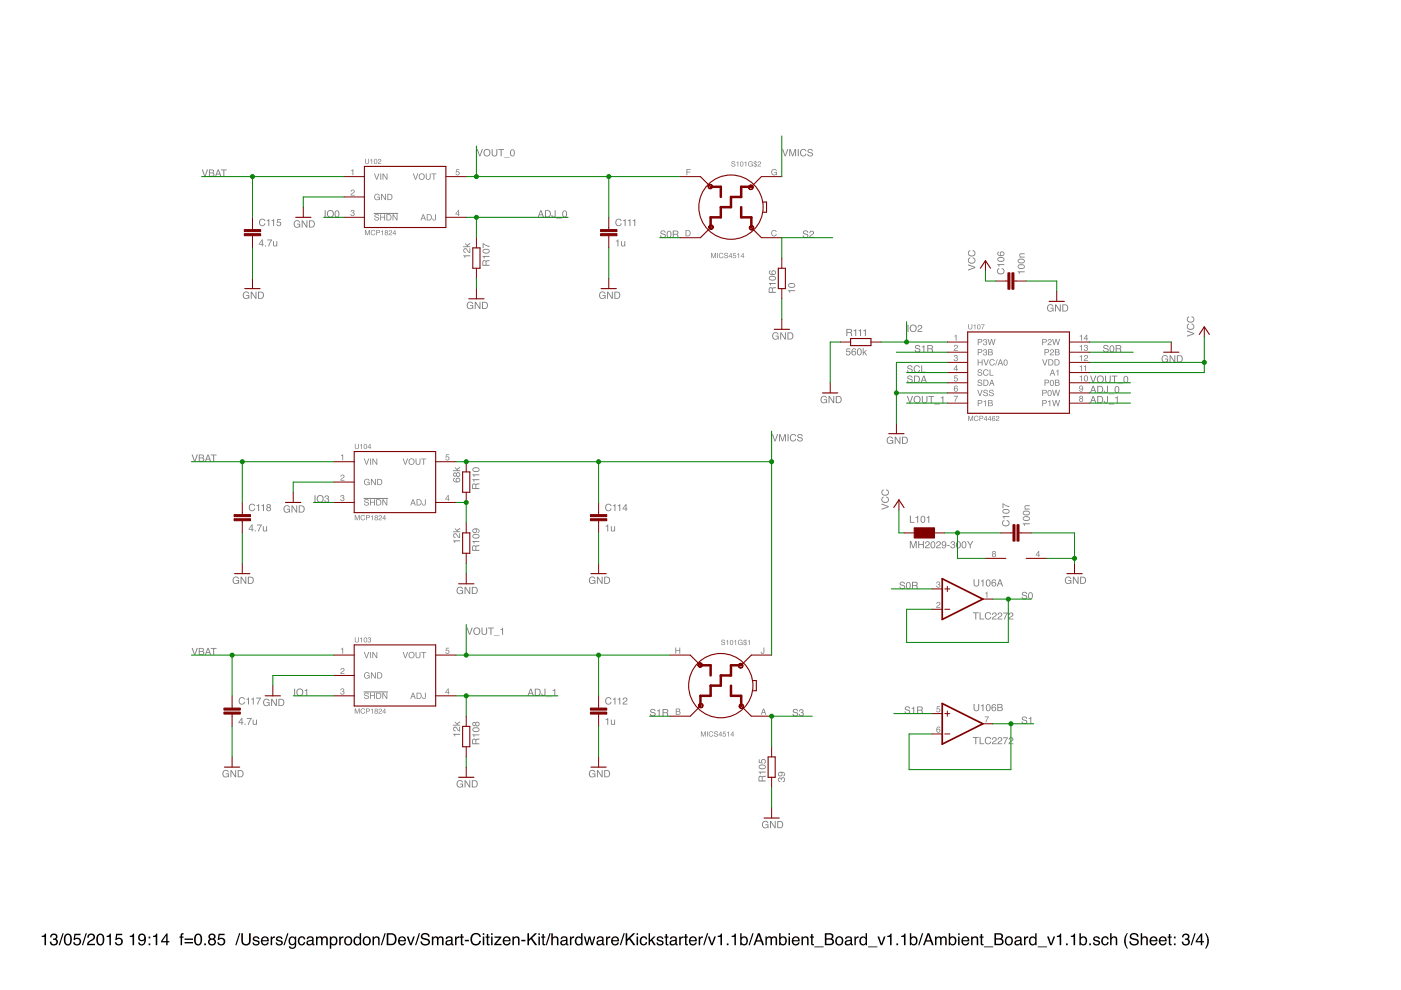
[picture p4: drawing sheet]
<svg xmlns="http://www.w3.org/2000/svg" width="297mm" height="210mm" viewBox="0 0 297 210" stroke-linecap="round" stroke-linejoin="round" font-family="sans-serif">
<path d="M8.8 198.4l.5-.1 .2-.4h.3v2.5h-.4v-1.7h-.6zM10.9 198.1a.72 .72 0 0 1 1-.1 .72 .72 0 0 1 .1 1l-.1 .1a.8 .8 0 0 1 .2 1.2 .8 .8 0 0 1-1.2 .1l-.3-.8h.3a.51 .51 0 0 0 .4 .7 .51 .51 0 0 0 .6-.5 .51 .51 0 0 0-.6-.5v-.3a.45 .45 0 0 0 .5-.3 .45 .45 0 0 0-.2-.5 .45 .45 0 0 0-.6 .2l-.1 .3h-.3zM13.2 197.9h.3l-.8 2.5h-.3zM13.9 198.1a.91 .91 0 0 1 1.1 .1 .91 .91 0 0 1 .2 1 .9 .9 0 0 1-.3 1.1 .9 .9 0 0 1-1.2-.2 1.91 1.91 0 0 1 .2-2zM14.1 198.3a1.65 1.65 0 0 0 .1 1.9h.2a1.25 1.25 0 0 0 .2-2zM15.8 198h1.3v.3h-1.1l-.1 .7a.85 .85 0 0 1 1.2 .4 .85 .85 0 0 1-.5 1.1 .85 .85 0 0 1-1.1-.7h.3a.55 .55 0 0 0 .8 .2 .55 .55 0 0 0 .1-.8 .55 .55 0 0 0-.8 .1h-.3zM18.2 197.9h.2l-.8 2.5h-.2zM18.8 198.1a.81 .81 0 0 1 1.3 .2 .81 .81 0 0 1-.6 1.2l-.7 .6h1.3v.3h-1.7a1.39 1.39 0 0 1 1.1-1.3 .5 .5 0 0 0 .2-.6 .5 .5 0 0 0-.6-.3 .5 .5 0 0 0-.3 .6h-.3zM20.8 198.1a.91 .91 0 0 1 1 .1 .91 .91 0 0 1 .3 1 .9 .9 0 0 1-.3 1.1 .9 .9 0 0 1-1.2-.2 1.91 1.91 0 0 1 .2-2zM21 198.3a1.65 1.65 0 0 0 .1 1.9h.2a1.25 1.25 0 0 0 .2-2zM22.6 198.4l.5-.1 .2-.4h.2v2.5h-.3v-1.7h-.6zM24.6 198h1.3v.3h-1l-.1 .7a.85 .85 0 0 1 1.2 .4 .85 .85 0 0 1-.6 1.1 .85 .85 0 0 1-1.1-.7h.4a.55 .55 0 0 0 .8 .2 .55 .55 0 0 0 .1-.8 .55 .55 0 0 0-.9 .1h-.3zM27.5 198.4l.5-.1 .2-.4h.2v2.5h-.3v-1.7h-.6zM29.5 198.2a.89 .89 0 0 1 1.1-.1 .89 .89 0 0 1 .3 1 1.04 1.04 0 0 1-1.3 1.3l-.3-.6h.3a.49 .49 0 0 0 .6 .4 .49 .49 0 0 0 .4-.6v-.3a.8 .8 0 0 1-1.1 .1 .8 .8 0 0 1 0-1.2zM29.6 198.8a.52 .52 0 0 0 1 0 .52 .52 0 0 0-1 0zM31.5 198.6h.4v.4h-.4zM31.5 200h.4v.4h-.4zM32.4 198.4l.5-.1 .2-.4h.2v2.5h-.3v-1.7h-.6zM35.2 198.4l-.8 1.1h.8zM35.3 197.9h.2v1.6h.4v.3h-.4v.6h-.3v-.6h-1v-.3zM38.4 198l.5-.2v.3h-.2l-.1 .2v.3h.3v.2h-.3v1.6h-.3v-1.6h-.3v-.2h.3zM39.1 199h1.8v.3h-1.8zM39.1 199.7h1.8v.3h-1.8zM41.5 198.1a.91 .91 0 0 1 1.1 .1 .91 .91 0 0 1 .3 1 .9 .9 0 0 1-.4 1.1 .9 .9 0 0 1-1.2-.2 1.91 1.91 0 0 1 .2-2zM41.7 198.3a1.65 1.65 0 0 0 .1 1.9h.2a1.25 1.25 0 0 0 .2-2zM43.3 200h.4v.4h-.4zM44.5 198.6a.42 .42 0 0 0 .8 0 .42 .42 0 0 0-.8 0zM44.4 199.7a.55 .55 0 0 0 1.1 0 .55 .55 0 0 0-1.1 0zM44.4 198.1a.7 .7 0 0 1 1-.1 .7 .7 0 0 1 0 1.1 .77 .77 0 0 1 .1 1.1 .77 .77 0 0 1-1.1 0 .77 .77 0 0 1 .1-1.1l-.3-.5zM46.3 198h1.3v.3h-1l-.1 .7a.85 .85 0 0 1 1.2 .4 .85 .85 0 0 1-.6 1.1 .85 .85 0 0 1-1-.7h.3a.55 .55 0 0 0 .8 .2 .55 .55 0 0 0 .1-.8 .55 .55 0 0 0-.9 .1h-.2zM50.7 197.9h.2l-.8 2.5h-.2zM51.2 197.9h.3v1.5a.65 .65 0 0 0 .7 .8 .65 .65 0 0 0 .6-.8v-1.5h.4v1.4a1.01 1.01 0 0 1-1 1.2 1.01 1.01 0 0 1-1-1.2zM53.8 198.7a.74 .74 0 0 1 1.2 .4h-.3a.39 .39 0 0 0-.4-.3 .39 .39 0 0 0-.4 .3l.2 .2a.79 .79 0 0 1 .9 .7 .8 .8 0 0 1-.8 .5 .8 .8 0 0 1-.7-.7h.3a.45 .45 0 0 0 .5 .4 .45 .45 0 0 0 .4-.4l-.1-.1a.93 .93 0 0 1-1-.8zM55.5 198.8a.85 .85 0 0 1 1.1-.2 .85 .85 0 0 1 .4 1h-1.4a.53 .53 0 0 0 .4 .6 .53 .53 0 0 0 .7-.4h.3a.9 .9 0 0 1-1.3 .6 .9 .9 0 0 1-.3-1.4zM55.8 198.9l-.2 .4h1.1l-.4-.5zM57.4 198.6h.3v.3l.3-.4h.3v.4a.5 .5 0 0 0-.6 .4v1.1h-.3zM58.7 198.7a.74 .74 0 0 1 1.2 .4h-.3a.39 .39 0 0 0-.4-.3 .39 .39 0 0 0-.4 .3l.2 .2a.79 .79 0 0 1 .9 .7 .8 .8 0 0 1-.8 .5 .8 .8 0 0 1-.7-.7h.3a.45 .45 0 0 0 .5 .4 .45 .45 0 0 0 .4-.4v-.1a.93 .93 0 0 1-1.1-.8zM60.9 197.9h.3l-.8 2.5h-.3zM61.4 198.8l.6-.3 .5 .3v-.2h.3v1.7a.81 .81 0 0 1-.6 .9 .81 .81 0 0 1-1-.6h.4a.53 .53 0 0 0 .7 .3 .53 .53 0 0 0 .2-.8 .8 .8 0 0 1-1.1 .2 .8 .8 0 0 1-.2-1.1zM61.7 198.9a.65 .65 0 0 0-.2 .9 .65 .65 0 0 0 .8 .2 .64 .64 0 0 0 .2-.8 .64 .64 0 0 0-.8-.3zM63.4 198.8a.76 .76 0 0 1 .8-.3 .76 .76 0 0 1 .5 .7h-.3a.51 .51 0 0 0-.7-.4 .51 .51 0 0 0-.2 .7 .49 .49 0 0 0 .3 .7 .49 .49 0 0 0 .6-.4h.3a.83 .83 0 0 1-1.1 .6 .83 .83 0 0 1-.4-1.2zM65.3 199.8a.44 .44 0 0 0 .6 .4 .44 .44 0 0 0 .2-.7zM65.1 198.8a.8 .8 0 0 1 1.4 .2v1.1l.2 .1v.2h-.4l-.1-.2a.63 .63 0 0 1-1 .2 .63 .63 0 0 1 0-1l1-.2a.42 .42 0 0 0-.4-.5 .42 .42 0 0 0-.5 .4h-.3zM67 198.6h.3v.2a.6 .6 0 0 1 1.1 0 .62 .62 0 0 1 .7-.3 .62 .62 0 0 1 .4 .7v1.2h-.3v-1.3a.4 .4 0 0 0-.5-.3 .4 .4 0 0 0-.3 .5v1.1h-.3v-1.2a.42 .42 0 0 0-.6-.4 .42 .42 0 0 0-.2 .6v1h-.3zM70.4 198.9a.71 .71 0 0 0-.2 .8 .71 .71 0 0 0 .7 .5 .72 .72 0 0 0 .3-.9 .72 .72 0 0 0-.7-.5zM69.9 198.6h.3v.2a.75 .75 0 0 1 .9-.2 .75 .75 0 0 1 .4 .8 .78 .78 0 0 1-.3 1 .78 .78 0 0 1-1-.2v.9h-.3zM71.9 198.6h.3v.3l.3-.4h.3v.4a.5 .5 0 0 0-.6 .4v1.1h-.3zM73.5 198.9a.66 .66 0 0 0-.2 .9 .66 .66 0 0 0 .9 .2 .67 .67 0 0 0 .1-.9 .67 .67 0 0 0-.8-.2zM73.2 198.8a.92 .92 0 0 1 1.2 .1 .92 .92 0 0 1 0 1.2 .92 .92 0 0 1-1.2 .1l-.2-.7zM75.4 199a.64 .64 0 0 0-.1 .8 .64 .64 0 0 0 .8 .2 .64 .64 0 0 0 .2-.9 .64 .64 0 0 0-.9-.1zM75.3 198.7l.6-.2 .4 .3v-.9h.3v2.5h-.3v-.3a.8 .8 0 0 1-1.1 .2 .8 .8 0 0 1-.3-1zM77.4 198.9a.66 .66 0 0 0-.2 .9 .66 .66 0 0 0 1 .2 .67 .67 0 0 0 .1-.9 .67 .67 0 0 0-.9-.2zM77.1 198.8a.92 .92 0 0 1 1.3 .1 .92 .92 0 0 1 0 1.2 .92 .92 0 0 1-1.3 .1l-.2-.7zM79 198.6h.3v.2a.66 .66 0 0 1 .7-.3 .66 .66 0 0 1 .5 .7v1.2h-.3v-1.2a.46 .46 0 0 0-.6-.4 .46 .46 0 0 0-.3 .6v1h-.3zM81.5 197.9h.3l-.8 2.5h-.3zM82.3 198.2v1.9h.6a.99 .99 0 0 0 .8-1 .99 .99 0 0 0-.8-.9zM82 197.9h1a1.29 1.29 0 0 1 1.1 1.2 1.29 1.29 0 0 1-1.1 1.3h-1zM84.6 198.8a.85 .85 0 0 1 1.1-.2 .85 .85 0 0 1 .4 1h-1.4a.53 .53 0 0 0 .4 .6 .53 .53 0 0 0 .6-.4h.3a.9 .9 0 0 1-1.2 .6 .9 .9 0 0 1-.3-1.4zM84.9 198.9l-.2 .4h1.1l-.4-.5zM86.2 198.6h.4l.5 1.5 .5-1.5h.4l-.7 1.8h-.4zM88.8 197.9h.3l-.8 2.5h-.3zM89.5 198a1 1 0 0 1 1.6 .6h-.3a.59 .59 0 0 0-.7-.5 .59 .59 0 0 0-.5 .6l.2 .1a1.22 1.22 0 0 1 1.4 .9 1.03 1.03 0 0 1-1.1 .8 1.03 1.03 0 0 1-1-.9h.4a.67 .67 0 0 0 .6 .6 .67 .67 0 0 0 .7-.6l-.1-.1a2.06 2.06 0 0 1-1.4-.7v-.4zM91.6 198.6h.3v.2a.6 .6 0 0 1 1 0 .62 .62 0 0 1 .7-.3 .62 .62 0 0 1 .4 .7v1.2h-.3v-1.3a.4 .4 0 0 0-.5-.3 .4 .4 0 0 0-.2 .5v1.1h-.4v-1.2a.42 .42 0 0 0-.5-.4 .42 .42 0 0 0-.2 .6v1h-.3zM94.8 199.8a.44 .44 0 0 0 .6 .4 .44 .44 0 0 0 .2-.7zM94.6 198.8a.8 .8 0 0 1 1.4 .2v1.1l.2 .1v.2h-.4l-.1-.2a.63 .63 0 0 1-1 .2 .63 .63 0 0 1 0-1l.9-.2a.42 .42 0 0 0-.3-.5 .42 .42 0 0 0-.5 .4h-.3zM96.5 198.6h.3v.3l.3-.4h.3v.4a.5 .5 0 0 0-.6 .4v1.1h-.3zM97.7 198h.3v.6h.3v.2h-.3v1.2l.3 .2v.2a.44 .44 0 0 1-.6-.4v-1.2h-.2v-.2h.2zM98.5 199.3h.9v.3h-.9zM100 198.2a1.1 1.1 0 0 1 1.1-.4 1.1 1.1 0 0 1 .9 .8h-.4a.82 .82 0 0 0-1-.5 .82 .82 0 0 0-.5 1.1 .8 .8 0 0 0 .6 .9 .8 .8 0 0 0 .9-.6h.4a1.17 1.17 0 0 1-1.5 .9 1.17 1.17 0 0 1-.7-1.6zM102.4 198.6h.3v1.8h-.3zM102.4 197.9h.3v.3h-.3zM103.2 198h.3v.6h.3v.2h-.3v1.2l.3 .2v.2a.44 .44 0 0 1-.6-.4v-1.2h-.2v-.2h.2zM104.1 198.6h.3v1.8h-.3zM104.1 197.9h.3v.3h-.3zM104.9 198.6h1.4v.2l-1.1 1.3h1.1v.3h-1.5v-.2l1.1-1.4h-1zM106.8 198.8a.85 .85 0 0 1 1-.2 .85 .85 0 0 1 .5 1h-1.4a.53 .53 0 0 0 .4 .6 .53 .53 0 0 0 .6-.4h.3a.9 .9 0 0 1-1.2 .6 .9 .9 0 0 1-.3-1.4zM107.1 198.9l-.2 .4h1l-.3-.5zM108.6 198.6h.3v.2a.66 .66 0 0 1 .8-.3 .66 .66 0 0 1 .5 .7v1.2h-.4v-1.2a.46 .46 0 0 0-.5-.4 .46 .46 0 0 0-.3 .6v1h-.4zM110.5 199.3h.9v.3h-.9zM111.8 197.9h.4v1.2l1.2-1.2h.5l-1.1 1 1.1 1.5h-.4l-.9-1.3-.4 .4v.9h-.4zM114.1 198.6h.4v1.8h-.4zM114.1 197.9h.4v.3h-.4zM115 198h.3v.6h.3v.2h-.3v1.2l.3 .2v.2a.44 .44 0 0 1-.6-.4v-1.2h-.3v-.2h.3zM116.5 197.9h.3l-.9 2.5h-.2zM116.9 197.9h.3v.9a.65 .65 0 0 1 .8-.3 .65 .65 0 0 1 .4 .7v1.2h-.3v-1.2a.46 .46 0 0 0-.6-.4 .46 .46 0 0 0-.3 .6v1h-.3zM119.1 199.8a.44 .44 0 0 0 .6 .4 .44 .44 0 0 0 .2-.7zM119 198.8a.8 .8 0 0 1 1.3 .2v1.1l.2 .1v.2h-.3l-.2-.2a.63 .63 0 0 1-.9 .2 .63 .63 0 0 1 0-1l.9-.2a.42 .42 0 0 0-.4-.5 .42 .42 0 0 0-.4 .4h-.3zM120.8 198.6h.3v.3l.4-.4h.2v.4a.5 .5 0 0 0-.6 .4v1.1h-.3zM122.3 199a.64 .64 0 0 0-.1 .8 .64 .64 0 0 0 .9 .2 .64 .64 0 0 0 .1-.9 .64 .64 0 0 0-.9-.1zM122.2 198.7l.7-.2 .3 .3v-.9h.3v2.5h-.3v-.3a.8 .8 0 0 1-1 .2 .8 .8 0 0 1-.3-1zM123.8 198.6h.3l.4 1.4 .3-1.4h.4l.3 1.4 .4-1.4h.3l-.5 1.8h-.3l-.4-1.4-.4 1.4h-.3zM126.8 199.8a.44 .44 0 0 0 .6 .4 .44 .44 0 0 0 .2-.7zM126.6 198.8a.8 .8 0 0 1 1.4 .2v1.1l.2 .1v.2h-.4l-.1-.2a.63 .63 0 0 1-1 .2 .63 .63 0 0 1 0-1l1-.2a.42 .42 0 0 0-.4-.5 .42 .42 0 0 0-.5 .4h-.3zM128.5 198.6h.3v.3l.3-.4h.3v.4a.5 .5 0 0 0-.6 .4v1.1h-.3zM129.8 198.8a.85 .85 0 0 1 1-.2 .85 .85 0 0 1 .4 1h-1.3a.53 .53 0 0 0 .4 .6 .53 .53 0 0 0 .6-.4h.3a.9 .9 0 0 1-1.3 .6 .9 .9 0 0 1-.2-1.4zM130.1 198.9l-.2 .4h1l-.3-.5zM132.2 197.9h.3l-.8 2.5h-.3zM132.7 197.9h.3v1.2l1.2-1.2h.5l-1.1 1 1.1 1.5h-.4l-.9-1.3-.4 .4v.9h-.3zM135 198.6h.3v1.8h-.3zM135 197.9h.3v.3h-.3zM135.9 198.8a.76 .76 0 0 1 .8-.3 .76 .76 0 0 1 .5 .7h-.3a.51 .51 0 0 0-.7-.4 .51 .51 0 0 0-.2 .7 .49 .49 0 0 0 .3 .7 .49 .49 0 0 0 .6-.4h.3a.83 .83 0 0 1-1.1 .6 .83 .83 0 0 1-.4-1.2zM137.5 197.9h.3v1.4l.8-.7h.4l-.7 .6 .7 1.2h-.4l-.5-.9-.3 .2v.7h-.3zM139.4 198.7a.74 .74 0 0 1 1.2 .4h-.3a.39 .39 0 0 0-.4-.3 .39 .39 0 0 0-.3 .3l.1 .2a.79 .79 0 0 1 1 .7 .8 .8 0 0 1-.8 .5 .8 .8 0 0 1-.7-.7h.3a.45 .45 0 0 0 .4 .4 .45 .45 0 0 0 .5-.4l-.1-.1a.93 .93 0 0 1-1.1-.8zM141.1 198h.3v.6h.3v.2h-.3v1.2l.3 .2v.2a.44 .44 0 0 1-.6-.4v-1.2h-.2v-.2h.2zM142.3 199.8a.44 .44 0 0 0 .6 .4 .44 .44 0 0 0 .2-.7zM142.1 198.8a.8 .8 0 0 1 1.4 .2v1.1l.2 .1v.2h-.4l-.1-.2a.63 .63 0 0 1-1 .2 .63 .63 0 0 1 0-1l1-.2a.42 .42 0 0 0-.4-.5 .42 .42 0 0 0-.5 .4h-.3zM144 198.6h.3v.3l.3-.4h.3v.4a.5 .5 0 0 0-.6 .4v1.1h-.3zM145.2 198h.4v.6h.3v.2h-.3v1.2l.3 .2v.2a.44 .44 0 0 1-.7-.4v-1.2h-.2v-.2h.2zM146.3 198.8a.85 .85 0 0 1 1-.2 .85 .85 0 0 1 .4 1h-1.3a.53 .53 0 0 0 .4 .6 .53 .53 0 0 0 .6-.4h.3a.9 .9 0 0 1-1.3 .6 .9 .9 0 0 1-.2-1.4zM146.6 198.9l-.2 .4h1l-.3-.5zM148.1 198.6h.3v.3l.4-.4h.2v.4a.5 .5 0 0 0-.6 .4v1.1h-.3zM149.9 197.9h.2l-.8 2.5h-.2zM150.1 198.6h.3l.5 1.5 .5-1.5h.4l-.7 1.8h-.3zM152.2 198.4l.4-.1 .2-.4h.3v2.5h-.4v-1.7h-.5zM154.1 200h.4v.4h-.4zM155.1 198.4l.5-.1 .2-.4h.2v2.5h-.3v-1.7h-.6zM156.9 197.9h.3v.9a.81 .81 0 0 1 1.1-.1 .81 .81 0 0 1 .2 1 .73 .73 0 0 1-.4 .7 .73 .73 0 0 1-.9-.2v.2h-.3zM157.4 198.9a.64 .64 0 0 0-.2 .9 .64 .64 0 0 0 .9 .2 .65 .65 0 0 0 .1-.9 .65 .65 0 0 0-.8-.2zM159.5 197.9h.3l-.8 2.5h-.3zM160.9 198.2l-.4 1.2h.8zM160.7 197.9h.4l.9 2.5h-.4l-.2-.8h-1l-.3 .8h-.4zM162.3 198.6h.3v.2a.6 .6 0 0 1 1 0 .62 .62 0 0 1 .7-.3 .62 .62 0 0 1 .5 .7v1.2h-.4v-1.3a.4 .4 0 0 0-.5-.3 .4 .4 0 0 0-.2 .5v1.1h-.3v-1.2a.42 .42 0 0 0-.6-.4 .42 .42 0 0 0-.2 .6v1h-.3zM165.2 197.9h.3v.9a.81 .81 0 0 1 1.1-.1 .81 .81 0 0 1 .2 1 .73 .73 0 0 1-.5 .7 .73 .73 0 0 1-.8-.2v.2h-.3zM165.6 198.9a.64 .64 0 0 0-.1 .9 .64 .64 0 0 0 .9 .2 .65 .65 0 0 0 .1-.9 .65 .65 0 0 0-.9-.2zM167.2 198.6h.3v1.8h-.3zM167.2 197.9h.3v.3h-.3zM168.1 198.8a.85 .85 0 0 1 1-.2 .85 .85 0 0 1 .5 1h-1.4a.53 .53 0 0 0 .4 .6 .53 .53 0 0 0 .6-.4h.3a.9 .9 0 0 1-1.3 .6 .9 .9 0 0 1-.2-1.4zM168.4 198.9l-.2 .4h1l-.3-.5zM169.9 198.6h.3v.2a.66 .66 0 0 1 .8-.3 .66 .66 0 0 1 .4 .7v1.2h-.3v-1.2a.46 .46 0 0 0-.5-.4 .46 .46 0 0 0-.4 .6v1h-.3zM172 198h.3v.6h.3v.2h-.3v1.2l.3 .2v.2a.44 .44 0 0 1-.6-.4v-1.2h-.3v-.2h.3zM172.7 200.7h1.9v.1h-1.9zM175.2 198.2v.7h.6a.41 .41 0 0 0 .6-.4 .41 .41 0 0 0-.6-.3zM175.2 199.2v.9h.8a.46 .46 0 0 0 .5-.5 .46 .46 0 0 0-.6-.4zM174.9 197.9h1.1a.63 .63 0 0 1 .7 .4 .63 .63 0 0 1-.3 .7 .72 .72 0 0 1 .4 .9 .72 .72 0 0 1-.8 .5h-1.1zM177.6 198.9a.66 .66 0 0 0-.2 .9 .66 .66 0 0 0 1 .2 .67 .67 0 0 0 .1-.9 .67 .67 0 0 0-.9-.2zM177.3 198.8a.92 .92 0 0 1 1.3 .1 .92 .92 0 0 1 0 1.2 .92 .92 0 0 1-1.3 .1l-.2-.7zM179.4 199.8a.44 .44 0 0 0 .6 .4 .44 .44 0 0 0 .3-.7zM179.3 198.8a.8 .8 0 0 1 1.3 .2v1.1l.2 .1v.2h-.3l-.2-.2a.63 .63 0 0 1-.9 .2 .63 .63 0 0 1 0-1l.9-.2a.42 .42 0 0 0-.4-.5 .42 .42 0 0 0-.4 .4h-.3zM181.1 198.6h.3v.3l.4-.4h.2v.4a.5 .5 0 0 0-.5 .4v1.1h-.4zM182.7 199a.64 .64 0 0 0-.1 .8 .64 .64 0 0 0 .8 .2 .64 .64 0 0 0 .1-.9 .64 .64 0 0 0-.8-.1zM182.5 198.7l.7-.2 .3 .3v-.9h.3v2.5h-.3v-.3a.8 .8 0 0 1-1 .2 .8 .8 0 0 1-.3-1zM184.1 200.7h1.9v.1h-1.9zM186 198.6h.4l.5 1.5 .5-1.5h.3l-.6 1.8h-.4zM188.1 198.4l.5-.1 .2-.4h.2v2.5h-.3v-1.7h-.6zM190.1 200h.3v.4h-.3zM191.1 198.4l.4-.1 .2-.4h.3v2.5h-.3v-1.7h-.6zM192.9 197.9h.3v.9a.81 .81 0 0 1 1.1-.1 .81 .81 0 0 1 .2 1 .73 .73 0 0 1-.5 .7 .73 .73 0 0 1-.8-.2v.2h-.3zM193.3 198.9a.64 .64 0 0 0-.1 .9 .64 .64 0 0 0 .9 .2 .65 .65 0 0 0 .1-.9 .65 .65 0 0 0-.9-.2zM195.5 197.9h.2l-.8 2.5h-.2zM196.8 198.2l-.4 1.2h.8zM196.7 197.9h.3l1 2.5h-.4l-.3-.8h-1l-.2 .8h-.4zM198.2 198.6h.3v.2a.6 .6 0 0 1 1.1 0 .62 .62 0 0 1 .7-.3 .62 .62 0 0 1 .4 .7v1.2h-.3v-1.3a.4 .4 0 0 0-.5-.3 .4 .4 0 0 0-.3 .5v1.1h-.3v-1.2a.42 .42 0 0 0-.5-.4 .42 .42 0 0 0-.3 .6v1h-.3zM201.2 197.9h.3v.9a.81 .81 0 0 1 1-.1 .81 .81 0 0 1 .3 1 .73 .73 0 0 1-.5 .7 .73 .73 0 0 1-.9-.2v.2h-.2zM201.6 198.9a.64 .64 0 0 0-.1 .9 .64 .64 0 0 0 .8 .2 .65 .65 0 0 0 .1-.9 .65 .65 0 0 0-.8-.2zM203.1 198.6h.4v1.8h-.4zM203.1 197.9h.4v.3h-.4zM204.1 198.8a.85 .85 0 0 1 1-.2 .85 .85 0 0 1 .4 1h-1.3a.53 .53 0 0 0 .4 .6 .53 .53 0 0 0 .6-.4h.3a.9 .9 0 0 1-1.3 .6 .9 .9 0 0 1-.3-1.4zM204.3 198.9l-.1 .4h1l-.3-.5zM205.9 198.6h.3v.2a.66 .66 0 0 1 .8-.3 .66 .66 0 0 1 .4 .7v1.2h-.3v-1.2a.46 .46 0 0 0-.6-.4 .46 .46 0 0 0-.3 .6v1h-.3zM207.9 198h.3v.6h.3v.2h-.3v1.2l.3 .2v.2a.44 .44 0 0 1-.6-.4v-1.2h-.2v-.2h.2zM208.6 200.7h2v.1h-2zM211.2 198.2v.7h.6a.41 .41 0 0 0 .5-.4 .41 .41 0 0 0-.5-.3zM211.2 199.2v.9h.7a.46 .46 0 0 0 .6-.5 .46 .46 0 0 0-.6-.4zM210.8 197.9h1.1a.63 .63 0 0 1 .7 .4 .63 .63 0 0 1-.3 .7 .72 .72 0 0 1 .5 .9 .72 .72 0 0 1-.9 .5h-1.1zM213.6 198.9a.66 .66 0 0 0-.2 .9 .66 .66 0 0 0 .9 .2 .67 .67 0 0 0 .1-.9 .67 .67 0 0 0-.8-.2zM213.3 198.8a.92 .92 0 0 1 1.2 .1 .92 .92 0 0 1 0 1.2 .92 .92 0 0 1-1.2 .1l-.3-.7zM215.4 199.8a.44 .44 0 0 0 .6 .4 .44 .44 0 0 0 .2-.7zM215.2 198.8a.8 .8 0 0 1 1.4 .2v1.1l.2 .1v.2h-.4l-.1-.2a.63 .63 0 0 1-1 .2 .63 .63 0 0 1 0-1l1-.2a.42 .42 0 0 0-.4-.5 .42 .42 0 0 0-.5 .4h-.3zM217.1 198.6h.3v.3l.3-.4h.3v.4a.5 .5 0 0 0-.6 .4v1.1h-.3zM218.6 199a.64 .64 0 0 0-.1 .8 .64 .64 0 0 0 .9 .2 .64 .64 0 0 0 .1-.9 .64 .64 0 0 0-.9-.1zM218.5 198.7l.6-.2 .4 .3v-.9h.3v2.5h-.3v-.3a.8 .8 0 0 1-1.1 .2 .8 .8 0 0 1-.2-1zM220 200.7h2v.1h-2zM222 198.6h.4l.5 1.5 .5-1.5h.3l-.7 1.8h-.3zM224.1 198.4l.5-.1 .2-.4h.2v2.5h-.3v-1.7h-.6zM226 200h.4v.4h-.4zM227 198.4l.5-.1 .2-.4h.2v2.5h-.3v-1.7h-.6zM228.9 197.9h.3v.9a.81 .81 0 0 1 1-.1 .81 .81 0 0 1 .3 1 .73 .73 0 0 1-.5 .7 .73 .73 0 0 1-.9-.2v.2h-.2zM229.3 198.9a.64 .64 0 0 0-.1 .9 .64 .64 0 0 0 .8 .2 .65 .65 0 0 0 .1-.9 .65 .65 0 0 0-.8-.2zM230.9 200h.4v.4h-.4zM232 198.7a.74 .74 0 0 1 1.2 .4h-.3a.39 .39 0 0 0-.4-.3 .39 .39 0 0 0-.4 .3l.2 .2a.79 .79 0 0 1 .9 .7 .8 .8 0 0 1-.8 .5 .8 .8 0 0 1-.7-.7h.3a.45 .45 0 0 0 .5 .4 .45 .45 0 0 0 .4-.4l-.1-.1a.93 .93 0 0 1-1-.8zM233.7 198.8a.76 .76 0 0 1 .8-.3 .76 .76 0 0 1 .6 .7h-.3a.51 .51 0 0 0-.7-.4 .51 .51 0 0 0-.3 .7 .49 .49 0 0 0 .4 .7 .49 .49 0 0 0 .6-.4h.3a.83 .83 0 0 1-1.1 .6 .83 .83 0 0 1-.5-1.2zM235.4 197.9h.3v.9a.65 .65 0 0 1 .7-.3 .65 .65 0 0 1 .5 .7v1.2h-.3v-1.2a.46 .46 0 0 0-.6-.4 .46 .46 0 0 0-.3 .6v1h-.3zM238.9 197.8h.2a3.1 3.1 0 0 0 0 3.3h-.2a2.6 2.6 0 0 1 0-3.3zM239.8 198a1 1 0 0 1 1.6 .6h-.3a.59 .59 0 0 0-.7-.5 .59 .59 0 0 0-.5 .6l.2 .1a1.22 1.22 0 0 1 1.4 .9 1.03 1.03 0 0 1-1.1 .8 1.03 1.03 0 0 1-1-.9h.4a.67 .67 0 0 0 .6 .6 .67 .67 0 0 0 .7-.6l-.1-.1a2.06 2.06 0 0 1-1.5-.7v-.4zM241.9 197.9h.3v.9a.65 .65 0 0 1 .7-.3 .65 .65 0 0 1 .5 .7v1.2h-.4v-1.2a.46 .46 0 0 0-.5-.4 .46 .46 0 0 0-.3 .6v1h-.3zM244 198.8a.85 .85 0 0 1 1-.2 .85 .85 0 0 1 .4 1h-1.4a.53 .53 0 0 0 .4 .6 .53 .53 0 0 0 .7-.4h.3a.9 .9 0 0 1-1.3 .6 .9 .9 0 0 1-.3-1.4zM244.2 198.9l-.1 .4h1l-.4-.5zM245.9 198.8a.85 .85 0 0 1 1.1-.2 .85 .85 0 0 1 .4 1h-1.4a.53 .53 0 0 0 .4 .6 .53 .53 0 0 0 .6-.4h.3a.9 .9 0 0 1-1.2 .6 .9 .9 0 0 1-.3-1.4zM246.2 198.9l-.2 .4h1l-.3-.5zM247.8 198h.3v.6h.3v.2h-.3v1.2l.3 .2v.2a.44 .44 0 0 1-.6-.4v-1.2h-.2v-.2h.2zM248.9 198.6h.4v.4h-.4zM248.9 200h.4v.4h-.4zM250.9 198.1a.72 .72 0 0 1 1-.1 .72 .72 0 0 1 .1 1l-.1 .1a.8 .8 0 0 1 .2 1.2 .8 .8 0 0 1-1.2 .1l-.3-.8h.3a.51 .51 0 0 0 .4 .7 .51 .51 0 0 0 .6-.5 .51 .51 0 0 0-.6-.5v-.3a.45 .45 0 0 0 .5-.3 .45 .45 0 0 0-.2-.5 .45 .45 0 0 0-.6 .2l-.1 .3h-.3zM253.2 197.9h.3l-.8 2.5h-.3zM254.6 198.4l-.8 1.1h.8zM254.6 197.9h.3v1.6h.4v.3h-.4v.6h-.3v-.6h-1.1v-.3zM255.5 197.8h.2l.3 .6a2.54 2.54 0 0 1-.3 2.7h-.2a3.1 3.1 0 0 0 0-3.3z" fill-rule="evenodd" fill="#000"/>
<g fill="#808080">
<path d="M77.4 48.8h.2l.3 .9 .3-.9h.2v1.1h-.1v-1l-.3 1h-.2l-.3-1v1h-.1zM78.7 48.9l.6-.1 .3 .3-.3-.2a.39 .39 0 0 0-.5 .4 .39 .39 0 0 0 .6 .3l.2-.1a.54 .54 0 0 1-.8 .3 .54 .54 0 0 1-.1-.9zM79.8 48.8h.5a.32 .32 0 0 1 .3 .3 .32 .32 0 0 1-.3 .3h-.4v.5h-.1zM79.9 48.9v.4h.3a.19 .19 0 0 0 .2-.2 .19 .19 0 0 0-.2-.2zM80.8 49l.4-.2v1.1h-.2v-.8zM81.7 49.1a.2 .2 0 0 0 .4 0 .2 .2 0 0 0-.4 0zM81.7 49.6a.22 .22 0 0 0 .4 0 .22 .22 0 0 0-.4 0zM81.7 48.9a.31 .31 0 0 1 .4-.1 .31 .31 0 0 1 0 .5 .33 .33 0 0 1 .1 .5 .33 .33 0 0 1-.5 0 .33 .33 0 0 1 0-.5l-.1-.2zM82.5 48.9a.38 .38 0 0 1 .6 .2 .38 .38 0 0 1-.4 .5l-.2 .1h.6v.2h-.7l.1-.4a.37 .37 0 0 0 .4-.2 .37 .37 0 0 0 0-.4l-.5 .3zM83.7 49l-.3 .5h.3zM83.7 48.8h.1v.7h.2l-.2 .4h-.1v-.3h-.5z" fill-rule="evenodd"/>
<path d="M165 165l.3-.1 .3 .1a.5 .5 0 0 1 .9 .1 .5 .5 0 0 1-.5 .7v-.2a.3 .3 0 0 0 .3-.4 .3 .3 0 0 0-.6 0v.2h-.1a.24 .24 0 0 0-.2-.4 .24 .24 0 0 0-.3 .3l.3 .5-.4-.3zM165.1 163.8a.82 .82 0 0 1 .8-.2 .82 .82 0 0 1 .5 .8l-.3 .2v-.2a.29 .29 0 0 0 .2-.3 .29 .29 0 0 0-.4-.3h-.2a.49 .49 0 0 1 0 .7 .49 .49 0 0 1-.7 0 .49 .49 0 0 1 .1-.7zM165.1 164.1a.32 .32 0 0 0 .6 0 .32 .32 0 0 0-.6 0z" fill-rule="evenodd"/>
<path d="M161.8 174.2a.67 .67 0 0 1 1.1 .3h-.2a.57 .57 0 0 0-1 .1 .57 .57 0 0 0 .6 .9 .45 .45 0 0 0 .4-.6h-.4v-.1h.6v.8l-.1-.2a.76 .76 0 0 1-1.2 0 .76 .76 0 0 1 .2-1.2zM163.3 174.1h.2l.8 1.2v-1.2h.2v1.5h-.3l-.7-1.2v1.2h-.2zM165 174.3v1.1h.4a.59 .59 0 0 0 .4-.6 .59 .59 0 0 0-.4-.5zM164.8 174.1h.6a.77 .77 0 0 1 .6 .7 .77 .77 0 0 1-.6 .8h-.6z" fill-rule="evenodd"/>
<path d="M163.9 70.6a.67 .67 0 0 1 1.2 .3h-.2a.57 .57 0 0 0-1 .1 .57 .57 0 0 0 .5 .9 .45 .45 0 0 0 .5-.6h-.5v-.1h.7v.8l-.2-.2a.76 .76 0 0 1-1.1 0 .76 .76 0 0 1 .1-1.2zM165.4 70.5h.3l.7 1.2v-1.2h.2v1.5h-.2l-.8-1.2v1.2h-.2zM167.2 70.6v1.2h.3a.59 .59 0 0 0 .5-.6 .59 .59 0 0 0-.5-.6zM167 70.5h.6a.77 .77 0 0 1 .6 .7 .77 .77 0 0 1-.6 .8h-.6z" fill-rule="evenodd"/>
<path d="M215.8 57.5h1.4v.2h-1v.4h-.1zM215.9 56.2a.9 .9 0 0 1 1.4 .3 .81 .81 0 0 1-.8 .6 .81 .81 0 0 1-.7-.6zM216 56.4a.61 .61 0 0 0 .4 .5 .61 .61 0 0 0 .7-.2v-.2a.77 .77 0 0 0-1.1-.1zM215.9 55a.9 .9 0 0 1 1.4 .4 .81 .81 0 0 1-.8 .5 .81 .81 0 0 1-.7-.5zM216 55.2a.61 .61 0 0 0 .4 .5 .61 .61 0 0 0 .7-.2v-.1a.77 .77 0 0 0-1.1-.2zM216.2 53.9l.2-.2h.8v.2h-.7a.27 .27 0 0 0-.2 .3 .27 .27 0 0 0 .4 .2h.5v.2h-1.1v-.2h.2z" fill-rule="evenodd"/>
<path d="M222.2 64.7a.67 .67 0 0 1 1.2 .3h-.3a.57 .57 0 0 0-.9 .1 .57 .57 0 0 0 .5 .8 .45 .45 0 0 0 .5-.5h-.5v-.2h.7v.9l-.2-.2a.76 .76 0 0 1-1.1-.1 .76 .76 0 0 1 .1-1.1zM223.7 64.5h.2l.8 1.3v-1.3h.2v1.6h-.2l-.8-1.3v1.3h-.2zM225.4 64.7v1.2h.4a.59 .59 0 0 0 .5-.6 .59 .59 0 0 0-.5-.6zM225.2 64.5h.6a.77 .77 0 0 1 .7 .8 .77 .77 0 0 1-.7 .8h-.6z" fill-rule="evenodd"/>
<path d="M98.2 54.1h1.5v.2h-1v.4h-.2zM98.4 52.7a.86 .86 0 0 1 1 .7h.1v-.8h.2v1l-.5-.1a.58 .58 0 0 0-.7-.6l-.1 .4 .4 .1v.2l-.6-.3zM98.6 51.5l.4 .4 .7-.4v.2l-.6 .4 .2 .1h.4v.2h-1.5v-.2h.9l-.5-.5z" fill-rule="evenodd"/>
<path d="M99.2 64.2a.67 .67 0 0 1 1.1 .3h-.2a.57 .57 0 0 0-1 .1 .57 .57 0 0 0 .6 .8 .45 .45 0 0 0 .4-.5h-.4v-.2h.6v.8l-.1-.2a.76 .76 0 0 1-1.2 0 .76 .76 0 0 1 .2-1.1zM100.7 64h.2l.8 1.2v-1.2h.2v1.5h-.3l-.7-1.2v1.2h-.2zM102.4 64.2v1.1h.4a.59 .59 0 0 0 .5-.5 .59 .59 0 0 0-.5-.6zM102.2 64h.6a.77 .77 0 0 1 .7 .8 .77 .77 0 0 1-.7 .7h-.6z" fill-rule="evenodd"/>
<path d="M62.5 46.9a.67 .67 0 0 1 1.1 .3h-.2a.57 .57 0 0 0-1 .1 .57 .57 0 0 0 .6 .8 .45 .45 0 0 0 .5-.5h-.5v-.2h.6v.8l-.1-.2a.76 .76 0 0 1-1.2 0 .76 .76 0 0 1 .2-1.1zM64 46.7h.2l.8 1.3v-1.3h.2v1.5h-.3l-.7-1.2v1.2h-.2zM65.7 46.9v1.2h.4a.59 .59 0 0 0 .5-.6 .59 .59 0 0 0-.5-.6zM65.5 46.7h.6a.77 .77 0 0 1 .7 .8 .77 .77 0 0 1-.7 .7h-.6z" fill-rule="evenodd"/>
<path d="M55.5 51l-.5 .7h.5zM55.5 50.8h.2v.9h.2v.2h-.2v.3h-.2v-.3h-.6zM56.2 52h.2v.2h-.2zM56.7 50.8h1l-.6 1.4h-.2v-.2l.6-1h-.8zM57.9 51.1h.2v.8l.2 .2 .3-.2v-.8h.2v1.1h-.2v-.1a.38 .38 0 0 1-.4 .2 .38 .38 0 0 1-.3-.4z" fill-rule="evenodd"/>
<path d="M51.7 62a.67 .67 0 0 1 1.1 .3h-.2a.57 .57 0 0 0-1 .1 .57 .57 0 0 0 .6 .8 .45 .45 0 0 0 .5-.5h-.5v-.2h.7v.9l-.2-.2a.76 .76 0 0 1-1.1-.1 .76 .76 0 0 1 .1-1.1zM53.2 61.8h.2l.8 1.3v-1.3h.2v1.6h-.3l-.7-1.3v1.3h-.2zM54.9 62v1.2h.4a.59 .59 0 0 0 .5-.6 .59 .59 0 0 0-.5-.6zM54.7 61.8h.6a.77 .77 0 0 1 .7 .8 .77 .77 0 0 1-.7 .8h-.6z" fill-rule="evenodd"/>
<path d="M130.6 51l.5-.2v1.4h-.2v-1h-.3zM131.7 51.1h.2v.8l.2 .2 .2-.2 .1-.8h.2v1.1h-.2v-.1a.38 .38 0 0 1-.4 .2 .38 .38 0 0 1-.3-.4z" fill-rule="evenodd"/>
<path d="M127.2 62a.67 .67 0 0 1 1.2 .3h-.2a.57 .57 0 0 0-1 .1 .57 .57 0 0 0 .5 .8 .45 .45 0 0 0 .5-.5h-.5v-.2h.7v.9l-.2-.2a.76 .76 0 0 1-1.1-.1 .76 .76 0 0 1 .1-1.1zM128.7 61.8h.3l.7 1.3v-1.3h.2v1.6h-.2l-.8-1.3v1.3h-.2zM130.5 62v1.2h.3a.59 .59 0 0 0 .5-.6 .59 .59 0 0 0-.5-.6zM130.3 61.8h.6a.77 .77 0 0 1 .6 .8 .77 .77 0 0 1-.6 .8h-.6z" fill-rule="evenodd"/>
<path d="M75.2 150.2h.2l.3 .9 .4-.9h.2v1.1h-.2v-.9l-.3 .9h-.1l-.3-.9v.9h-.2zM76.6 150.4l.5-.2 .3 .3-.2-.1a.39 .39 0 0 0-.6 .4 .39 .39 0 0 0 .6 .2l.2-.1a.54 .54 0 0 1-.8 .3 .54 .54 0 0 1 0-.8zM77.6 150.2h.5a.32 .32 0 0 1 .3 .3 .32 .32 0 0 1-.3 .3h-.3v.5h-.2zM77.8 150.3v.4h.3a.19 .19 0 0 0 .2-.2 .19 .19 0 0 0-.2-.2zM78.6 150.5l.4-.3v1.1h-.1v-.7zM79.6 150.5a.18 .18 0 0 0 .3 0 .18 .18 0 0 0-.3 0zM79.5 151a.25 .25 0 0 0 .5 0 .25 .25 0 0 0-.5 0zM79.5 150.3a.31 .31 0 0 1 .5 0 .31 .31 0 0 1-.1 .4 .33 .33 0 0 1 .1 .5 .33 .33 0 0 1-.5 0 .33 .33 0 0 1 .1-.5l-.2-.2zM80.3 150.4a.38 .38 0 0 1 .7 .1 .38 .38 0 0 1-.5 .5l-.1 .2h.6v.1h-.8l.2-.3a.37 .37 0 0 0 .3-.2 .37 .37 0 0 0 0-.4l-.4 .2zM81.5 150.4l-.3 .5h.3zM81.6 150.2h.1v.7h.1l-.1 .4h-.2v-.3h-.4z" fill-rule="evenodd"/>
<path d="M96.1 155.6h1.4v.2h-1v.3h-.1zM96.2 154.2a.86 .86 0 0 1 1.1 .6l.1 .1v-.8h.1v1l-.4-.2a.58 .58 0 0 0-.8-.5v.3l.3 .2v.2l-.5-.4zM96.4 153l.5 .4 .6-.5v.3l-.5 .3 .1 .2h.4v.1h-1.5v-.1h.9l-.5-.5z" fill-rule="evenodd"/>
<path d="M97 165.6a.67 .67 0 0 1 1.2 .3h-.2a.57 .57 0 0 0-1 .1 .57 .57 0 0 0 .5 .8 .45 .45 0 0 0 .5-.5h-.5v-.2h.7v.9l-.2-.2a.76 .76 0 0 1-1.1-.1 .76 .76 0 0 1 .1-1.1zM98.5 165.4h.2l.8 1.3v-1.3h.2v1.6h-.2l-.8-1.3v1.3h-.2zM100.2 165.6v1.2h.4a.59 .59 0 0 0 .5-.6 .59 .59 0 0 0-.5-.6zM100 165.4h.7a.77 .77 0 0 1 .6 .8 .77 .77 0 0 1-.6 .8h-.7z" fill-rule="evenodd"/>
<path d="M56 148.3a.67 .67 0 0 1 1.1 .3h-.2a.57 .57 0 0 0-.9 .1 .57 .57 0 0 0 .5 .9 .45 .45 0 0 0 .5-.6h-.5v-.1h.7v.8l-.2-.2a.76 .76 0 0 1-1.1 0 .76 .76 0 0 1 .1-1.2zM57.5 148.2h.2l.8 1.2v-1.2h.2v1.5h-.2l-.8-1.2v1.2h-.2zM59.2 148.3v1.2h.4a.59 .59 0 0 0 .5-.6 .59 .59 0 0 0-.5-.6zM59 148.2h.6a.77 .77 0 0 1 .7 .7 .77 .77 0 0 1-.7 .8h-.6z" fill-rule="evenodd"/>
<path d="M51.2 152.5l-.5 .7h.5zM51.2 152.2h.2v1h.2v.1h-.2v.4h-.2v-.4h-.6zM51.9 153.5h.2v.2h-.2zM52.3 152.2h1.1l-.6 1.5h-.2v-.3l.6-1h-.9zM53.6 152.6h.2v.8l.2 .1 .2-.1 .1-.8h.2v1.1h-.2v-.2a.38 .38 0 0 1-.4 .2 .38 .38 0 0 1-.3-.4z" fill-rule="evenodd"/>
<path d="M47.4 163.5a.67 .67 0 0 1 1.1 .2h-.2a.57 .57 0 0 0-1 .1 .57 .57 0 0 0 .6 .9 .45 .45 0 0 0 .4-.5h-.4v-.2h.6v.8l-.1-.2a.76 .76 0 0 1-1.2 0 .76 .76 0 0 1 .2-1.1zM48.9 163.3h.2l.8 1.2v-1.2h.2v1.5h-.3l-.7-1.2v1.2h-.2zM50.6 163.5v1.1h.4a.59 .59 0 0 0 .4-.6 .59 .59 0 0 0-.4-.5zM50.4 163.3h.6a.77 .77 0 0 1 .6 .7 .77 .77 0 0 1-.6 .8h-.6z" fill-rule="evenodd"/>
<path d="M128.4 152.5l.6-.3v1.5h-.2v-1.1h-.4zM129.5 152.6h.2v.8l.2 .1 .3-.1v-.8h.2v1.1h-.2v-.2a.38 .38 0 0 1-.4 .2 .38 .38 0 0 1-.3-.4z" fill-rule="evenodd"/>
<path d="M125.1 163.5a.67 .67 0 0 1 1.1 .2h-.2a.57 .57 0 0 0-1 .1 .57 .57 0 0 0 .6 .9 .45 .45 0 0 0 .5-.5h-.5v-.2h.6v.8l-.1-.2a.76 .76 0 0 1-1.2 0 .76 .76 0 0 1 .2-1.1zM126.6 163.3h.2l.8 1.2v-1.2h.2v1.5h-.3l-.7-1.2v1.2h-.2zM128.3 163.5v1.1h.4a.59 .59 0 0 0 .5-.6 .59 .59 0 0 0-.5-.5zM128.1 163.3h.6a.77 .77 0 0 1 .7 .7 .77 .77 0 0 1-.7 .8h-.6z" fill-rule="evenodd"/>
<path d="M75.2 109.2h.2l.3 .9 .4-.9h.2v1.1h-.2v-.9l-.3 .9h-.1l-.3-.9v.9h-.2zM76.6 109.3l.5-.1 .3 .3-.2-.1a.39 .39 0 0 0-.6 .4 .39 .39 0 0 0 .6 .2l.2-.1a.54 .54 0 0 1-.8 .3 .54 .54 0 0 1 0-.9zM77.6 109.2h.5a.32 .32 0 0 1 .3 .3 .32 .32 0 0 1-.3 .3h-.3v.5h-.2zM77.8 109.3v.4h.3a.19 .19 0 0 0 .2-.2 .19 .19 0 0 0-.2-.2zM78.6 109.4l.4-.2v1.1h-.1v-.8zM79.6 109.5a.18 .18 0 0 0 .3 0 .18 .18 0 0 0-.3 0zM79.5 110a.25 .25 0 0 0 .5 0 .25 .25 0 0 0-.5 0zM79.5 109.3a.31 .31 0 0 1 .5 0 .31 .31 0 0 1-.1 .4 .33 .33 0 0 1 .1 .5 .33 .33 0 0 1-.5 0 .33 .33 0 0 1 .1-.5l-.2-.2zM80.3 109.4a.38 .38 0 0 1 .7 .1 .38 .38 0 0 1-.5 .5l-.1 .2h.6v.1h-.8l.2-.3a.37 .37 0 0 0 .3-.2 .37 .37 0 0 0 0-.4l-.4 .2zM81.5 109.4l-.3 .5h.3zM81.6 109.2h.1v.7h.1l-.1 .4h-.2v-.3h-.4z" fill-rule="evenodd"/>
<path d="M96.1 114.6h1.4v.2h-1v.3h-.1zM96.2 113.2a.86 .86 0 0 1 1.1 .6l.1 .1v-.8h.1v1l-.4-.2a.58 .58 0 0 0-.8-.6v.4l.3 .2v.1l-.5-.3zM96.4 111.9l.5 .5 .6-.5v.3l-.5 .3 .1 .2h.4v.1h-1.5v-.1h.9l-.5-.5z" fill-rule="evenodd"/>
<path d="M97 124.6a.67 .67 0 0 1 1.2 .3h-.2a.57 .57 0 0 0-1 .1 .57 .57 0 0 0 .5 .8 .45 .45 0 0 0 .5-.5h-.5v-.2h.7v.8l-.2-.1a.76 .76 0 0 1-1.1-.1 .76 .76 0 0 1 .1-1.1zM98.5 124.4h.2l.8 1.3v-1.3h.2v1.5h-.2l-.8-1.2v1.2h-.2zM100.2 124.6v1.2h.4a.59 .59 0 0 0 .5-.6 .59 .59 0 0 0-.5-.6zM100 124.4h.7a.77 .77 0 0 1 .6 .8 .77 .77 0 0 1-.6 .7h-.7z" fill-rule="evenodd"/>
<path d="M60.3 107.3a.67 .67 0 0 1 1.2 .3h-.2a.57 .57 0 0 0-1 .1 .57 .57 0 0 0 .5 .8 .45 .45 0 0 0 .5-.5h-.5v-.1h.7v.8l-.2-.2a.76 .76 0 0 1-1.1-.1 .76 .76 0 0 1 .1-1.1zM61.8 107.2h.2l.8 1.2v-1.2h.2v1.5h-.2l-.8-1.2v1.2h-.2zM63.5 107.3v1.2h.4a.59 .59 0 0 0 .5-.6 .59 .59 0 0 0-.5-.6zM63.3 107.2h.7a.77 .77 0 0 1 .6 .7 .77 .77 0 0 1-.6 .8h-.7z" fill-rule="evenodd"/>
<path d="M53.4 111.5l-.5 .6h.5zM53.4 111.2h.1v.9h.3v.2h-.3v.4h-.1v-.4h-.7zM54 112.4h.2v.3h-.2zM54.5 111.2h1l-.6 1.5h-.2l.1-.3 .5-1h-.8zM55.7 111.6h.2v.8l.2 .1 .3-.1v-.8h.2v1.1h-.2l.1-.2a.38 .38 0 0 1-.5 .2 .38 .38 0 0 1-.3-.4z" fill-rule="evenodd"/>
<path d="M49.5 122.4a.67 .67 0 0 1 1.2 .3h-.2a.57 .57 0 0 0-1 .1 .57 .57 0 0 0 .5 .9 .45 .45 0 0 0 .5-.6h-.5v-.1h.7v.8l-.2-.2a.76 .76 0 0 1-1.1 0 .76 .76 0 0 1 .1-1.2zM51 122.3h.3l.7 1.2v-1.2h.2v1.5h-.2l-.8-1.2v1.2h-.2zM52.8 122.4v1.2h.3a.59 .59 0 0 0 .5-.6 .59 .59 0 0 0-.5-.6zM52.6 122.3h.6a.77 .77 0 0 1 .6 .7 .77 .77 0 0 1-.6 .8h-.6z" fill-rule="evenodd"/>
<path d="M128.4 111.5l.6-.3v1.5h-.2v-1.1h-.4zM129.5 111.6h.2v.8l.2 .1 .3-.1v-.8h.2v1.1h-.2v-.2a.38 .38 0 0 1-.4 .2 .38 .38 0 0 1-.3-.4z" fill-rule="evenodd"/>
<path d="M125.1 122.4a.67 .67 0 0 1 1.1 .3h-.2a.57 .57 0 0 0-1 .1 .57 .57 0 0 0 .6 .9 .45 .45 0 0 0 .5-.6h-.5v-.1h.6v.8l-.1-.2a.76 .76 0 0 1-1.2 0 .76 .76 0 0 1 .2-1.2zM126.6 122.3h.2l.8 1.2v-1.2h.2v1.5h-.3l-.7-1.2v1.2h-.2zM128.3 122.4v1.2h.4a.59 .59 0 0 0 .5-.6 .59 .59 0 0 0-.5-.6zM128.1 122.3h.6a.77 .77 0 0 1 .7 .7 .77 .77 0 0 1-.7 .8h-.6z" fill-rule="evenodd"/>
<path d="M96.2 101.4l.3-.1-.2 .6 .5 .2a.5 .5 0 0 1 .2-.8 .5 .5 0 0 1 .7 .4 .5 .5 0 0 1-.6 .6 .68 .68 0 0 1-.7-.1 .68 .68 0 0 1-.2-.8zM96.8 101.8a.32 .32 0 0 0 .6 0 .32 .32 0 0 0-.6 0zM96.2 100.6a.25 .25 0 0 0 .5 0 .25 .25 0 0 0-.5 0zM96.8 100.6a.35 .35 0 0 0 .7 0 .35 .35 0 0 0-.7 0zM96.2 100.3l.2-.1 .4 .2a.46 .46 0 0 1 .6-.1 .46 .46 0 0 1 0 .7 .46 .46 0 0 1-.6-.1 .42 .42 0 0 1-.7 0 .42 .42 0 0 1 .1-.6zM96.4 99l.5 .4 .6-.4v.2l-.5 .4 .1 .1h.4v.2h-1.5v-.2h.9l-.5-.5z" fill-rule="evenodd"/>
<path d="M167.1 61.5h1.5v.2h-1.1v.4h-.1zM167.2 60.2a.9 .9 0 0 1 1.4 .3 .81 .81 0 0 1-.7 .5 .81 .81 0 0 1-.8-.5zM167.3 60.4a.61 .61 0 0 0 .4 .5 .61 .61 0 0 0 .7-.2v-.2a.77 .77 0 0 0-1.1-.1z" fill-rule="evenodd"/>
<path d="M179.5 73.9h.8v.2h-.7v.4a.51 .51 0 0 1 .7 .2 .51 .51 0 0 1-.3 .7 .51 .51 0 0 1-.7-.4h.2a.32 .32 0 0 0 .5 .1 .32 .32 0 0 0 0-.5 .32 .32 0 0 0-.5 .1h-.1zM180.7 74l.6-.1 .2 .3-.6-.2-.2 .6a.5 .5 0 0 1 .8 .1 .5 .5 0 0 1-.4 .7 .5 .5 0 0 1-.6-.5zM180.7 74.9a.35 .35 0 0 0 .7 0 .35 .35 0 0 0-.7 0zM181.8 74a.63 .63 0 0 1 .8 .1 .63 .63 0 0 1 .1 .8 .52 .52 0 0 1-.7 .4 .52 .52 0 0 1-.3-.7zM182.1 74.1a.82 .82 0 0 0 .1 1.1 .7 .7 0 0 0 0-1.2zM182.9 73.8h.2v.9l.5-.5h.2l-.4 .4 .4 .7h-.2l-.3-.5-.2 .1v.4h-.2z" fill-rule="evenodd"/>
<path d="M206.3 156.3h1.2v.1h-.5v1.4h-.2v-1.4h-.5zM207.7 156.3h.2v1.3h.8v.2h-1zM209 156.5a.66 .66 0 0 1 .6-.3 .66 .66 0 0 1 .5 .5h-.2a.54 .54 0 0 0-.8-.2 .54 .54 0 0 0 0 .9v.1a.45 .45 0 0 0 .5 .1 .45 .45 0 0 0 .3-.4h.2a.73 .73 0 0 1-1 .5 .73 .73 0 0 1-.2-1.1zM210.5 156.4a.51 .51 0 0 1 .8 .2 .51 .51 0 0 1-.5 .7l-.3 .3h.8v.2h-1l.2-.5a.58 .58 0 0 0 .5-.8h-.3l-.2 .3h-.2zM211.7 156.4a.51 .51 0 0 1 .8 .2 .51 .51 0 0 1-.5 .7l-.3 .3h.8v.2h-1l.2-.5a.58 .58 0 0 0 .5-.8h-.3l-.2 .3h-.2zM212.7 156.3h1l-.6 1.5h-.2v-.3l.6-1h-.8zM214 156.4a.51 .51 0 0 1 .8 .2 .51 .51 0 0 1-.5 .7l-.3 .3h.8v.2h-1l.2-.5a.58 .58 0 0 0 .6-.8h-.4l-.1 .3h-.2z" fill-rule="evenodd"/>
<path d="M206.3 129.8h1.2v.2h-.5v1.3h-.2v-1.3h-.5zM207.7 129.8h.2v1.4h.8v.1h-1zM209 130a.66 .66 0 0 1 .6-.2 .66 .66 0 0 1 .5 .5h-.2a.54 .54 0 0 0-.8-.2 .54 .54 0 0 0 0 .8v.1a.45 .45 0 0 0 .5 .2 .45 .45 0 0 0 .3-.4h.2a.73 .73 0 0 1-1 .5 .73 .73 0 0 1-.2-1.1zM210.5 130a.51 .51 0 0 1 .8 .2 .51 .51 0 0 1-.5 .7l-.3 .3h.8v.1h-1l.2-.4a.58 .58 0 0 0 .5-.8h-.3l-.2 .3h-.2zM211.7 130a.51 .51 0 0 1 .8 .2 .51 .51 0 0 1-.5 .7l-.3 .3h.8v.1h-1l.2-.4a.58 .58 0 0 0 .5-.8h-.3l-.2 .3h-.2zM212.7 129.9h1l-.6 1.4h-.2v-.2l.6-1h-.8zM214 130a.51 .51 0 0 1 .8 .2 .51 .51 0 0 1-.5 .7l-.3 .3h.8v.1h-1l.2-.4a.58 .58 0 0 0 .6-.8h-.4l-.1 .3h-.2z" fill-rule="evenodd"/>
<path d="M216.9 111h1.4v.2h-1v.3h-.2zM217 109.6a.9 .9 0 0 1 1.4 .4 .81 .81 0 0 1-.8 .5 .81 .81 0 0 1-.8-.5zM217.1 109.8a.61 .61 0 0 0 .4 .5 .61 .61 0 0 0 .6-.2l.1-.1a.77 .77 0 0 0-1.1-.2zM217 108.5a.9 .9 0 0 1 1.4 .3 .81 .81 0 0 1-.8 .5 .81 .81 0 0 1-.8-.5zM217.1 108.6a.61 .61 0 0 0 .4 .6 .61 .61 0 0 0 .6-.3l.1-.1a.77 .77 0 0 0-1.1-.2zM217.2 107.3l.3-.2h.8v.2h-.7a.27 .27 0 0 0-.2 .4 .27 .27 0 0 0 .3 .1h.6v.2h-1.1v-.1h.2z" fill-rule="evenodd"/>
<path d="M226 122.4a.67 .67 0 0 1 1.1 .3h-.2a.57 .57 0 0 0-1 .1 .57 .57 0 0 0 .6 .9 .45 .45 0 0 0 .5-.6h-.5v-.1h.7v.8l-.2-.2a.76 .76 0 0 1-1.1 0 .76 .76 0 0 1 .1-1.2zM227.5 122.3h.2l.8 1.2v-1.2h.2v1.5h-.3l-.7-1.2v1.2h-.2zM229.2 122.4v1.2h.4a.59 .59 0 0 0 .5-.6 .59 .59 0 0 0-.5-.6zM229 122.3h.6a.77 .77 0 0 1 .7 .7 .77 .77 0 0 1-.7 .8h-.6z" fill-rule="evenodd"/>
<path d="M192.9 114.7h.3l.4 1.3 .5-1.3h.3v1.5h-.2v-1.2l-.5 1.2h-.2l-.4-1.2v1.2h-.2zM194.7 114.7h.2v.6h.8v-.6h.2v1.5h-.2v-.7h-.8v.7h-.2zM196.3 114.8a.51 .51 0 0 1 .8 .3 .51 .51 0 0 1-.5 .7l-.3 .3h.8v.1h-1l.2-.4a.58 .58 0 0 0 .5-.8h-.3l-.2 .3h-.2zM197.4 114.9a.63 .63 0 0 1 .8 .1 .63 .63 0 0 1 .1 .8 .52 .52 0 0 1-.7 .4 .52 .52 0 0 1-.3-.7zM197.7 115a.82 .82 0 0 0 .1 1.1 .7 .7 0 0 0 0-1.2zM198.7 114.8a.51 .51 0 0 1 .8 .3 .51 .51 0 0 1-.5 .7l-.3 .3h.8v.1h-1l.1-.4a.58 .58 0 0 0 .6-.8h-.4l-.1 .3h-.2zM199.8 114.9a.66 .66 0 0 1 .8 .2 .66 .66 0 0 1 0 .8 .46 .46 0 0 1-.5 .4 .46 .46 0 0 1-.4-.4h.2a.29 .29 0 0 0 .3 .2 .29 .29 0 0 0 .2-.3l.1-.2a.48 .48 0 0 1-.7 0 .48 .48 0 0 1 0-.7zM199.8 115.2a.35 .35 0 0 0 .7 0 .35 .35 0 0 0-.7 0zM200.8 115.5h.6v.2h-.6zM201.7 114.8a.43 .43 0 0 1 .6 0 .43 .43 0 0 1 0 .6 .5 .5 0 0 1-.1 .9 .5 .5 0 0 1-.7-.5h.2a.3 .3 0 0 0 .4 .3 .3 .3 0 0 0 0-.5h-.2l.1-.2a.24 .24 0 0 0 .3-.2 .24 .24 0 0 0-.3-.3l-.5 .3zM202.9 114.9a.63 .63 0 0 1 .8 .1 .63 .63 0 0 1 0 .8 .52 .52 0 0 1-.7 .4 .52 .52 0 0 1-.3-.7zM203.1 115a.82 .82 0 0 0 .1 1.1 .7 .7 0 0 0 0-1.2zM204 114.9a.63 .63 0 0 1 .8 .1 .63 .63 0 0 1 .1 .8 .52 .52 0 0 1-.7 .4 .52 .52 0 0 1-.3-.7zM204.2 115a.82 .82 0 0 0 .2 1.1 .7 .7 0 0 0 0-1.2zM205 114.7h.3l.4 .7 .4-.7h.3l-.6 .9v.6h-.2v-.6z" fill-rule="evenodd"/>
<path d="M205.3 88.2h.2l.3 .9 .3-.9h.2v1.1h-.1v-1l-.3 1h-.2l-.3-1v1h-.1zM206.6 88.3l.6-.1 .3 .3-.3-.2a.39 .39 0 0 0-.6 .4 .39 .39 0 0 0 .7 .3l.2-.1a.54 .54 0 0 1-.9 .3 .54 .54 0 0 1 0-.9zM207.7 88.2h.5a.32 .32 0 0 1 .3 .3 .32 .32 0 0 1-.3 .3h-.4v.5h-.1zM207.8 88.3v.4h.3a.19 .19 0 0 0 .2-.2 .19 .19 0 0 0-.2-.2zM209 88.4l-.3 .5h.3zM209.1 88.2h.1v.7h.1l-.1 .4h-.1v-.3h-.5zM209.9 88.4l-.3 .5h.3zM209.9 88.2h.1v.7h.2l-.2 .4h-.1v-.3h-.5zM210.4 88.3l.4-.1 .2 .3a.31 .31 0 0 0-.4-.2 .31 .31 0 0 0-.2 .4 .37 .37 0 0 1 .6 .1 .37 .37 0 0 1-.2 .5 .37 .37 0 0 1-.5-.3zM210.5 88.9a.23 .23 0 0 0 .4 0 .23 .23 0 0 0-.4 0zM211.2 88.3a.38 .38 0 0 1 .7 .2 .38 .38 0 0 1-.5 .4l-.1 .2h.6v.2h-.8l.2-.4a.37 .37 0 0 0 .3-.2 .37 .37 0 0 0 0-.4l-.4 .3z" fill-rule="evenodd"/>
<path d="M188.2 92.8a.67 .67 0 0 1 1.2 .3h-.2a.57 .57 0 0 0-1 .1 .57 .57 0 0 0 .5 .8 .45 .45 0 0 0 .5-.5h-.5v-.2h.7v.8l-.2-.2a.76 .76 0 0 1-1.1 0 .76 .76 0 0 1 .1-1.1zM189.7 92.6h.2l.8 1.2v-1.2h.2v1.5h-.2l-.8-1.2v1.2h-.2zM191.4 92.8v1.1h.4a.59 .59 0 0 0 .5-.5 .59 .59 0 0 0-.5-.6zM191.2 92.6h.7a.77 .77 0 0 1 .6 .8 .77 .77 0 0 1-.7 .7h-.6z" fill-rule="evenodd"/>
<path d="M174.2 84.1a.67 .67 0 0 1 1.1 .3h-.2a.57 .57 0 0 0-1 .1 .57 .57 0 0 0 .6 .8 .45 .45 0 0 0 .5-.5h-.5v-.1h.6v.8l-.1-.2a.76 .76 0 0 1-1.1-.1 .76 .76 0 0 1 .1-1.1zM175.7 84h.2l.8 1.2v-1.2h.2v1.5h-.3l-.7-1.3v1.3h-.2zM177.4 84.1v1.2h.4a.59 .59 0 0 0 .5-.6 .59 .59 0 0 0-.5-.6zM177.2 84h.6a.77 .77 0 0 1 .7 .7 .77 .77 0 0 1-.7 .8h-.6z" fill-rule="evenodd"/>
<path d="M246.5 75.5a.67 .67 0 0 1 1.1 .3h-.2a.57 .57 0 0 0-.9 .1 .57 .57 0 0 0 .5 .8 .45 .45 0 0 0 .5-.5h-.5v-.2h.7v.8l-.2-.2a.76 .76 0 0 1-1.1 0 .76 .76 0 0 1 .1-1.1zM248 75.3h.2l.8 1.3v-1.3h.2v1.5h-.2l-.8-1.2v1.2h-.2zM249.7 75.5v1.2h.4a.59 .59 0 0 0 .5-.6 .59 .59 0 0 0-.5-.6zM249.5 75.3h.6a.77 .77 0 0 1 .7 .8 .77 .77 0 0 1-.7 .7h-.6z" fill-rule="evenodd"/>
<path d="M205.3 56l1.5 .6v.2l-1.5 .6v-.3l1.3-.4-1.3-.4zM205.4 54.8l.3-.2v.2a.54 .54 0 0 0-.2 .8 .54 .54 0 0 0 .8 0h.2a.45 .45 0 0 0 .1-.5 .45 .45 0 0 0-.4-.3v-.2a.73 .73 0 0 1 .5 1 .73 .73 0 0 1-1.1 .2l-.4-.4zM205.4 53.2l.3-.1v.2a.54 .54 0 0 0-.2 .8 .54 .54 0 0 0 .8 0h.2a.45 .45 0 0 0 .1-.5 .45 .45 0 0 0-.4-.4v-.2a.73 .73 0 0 1 .5 1.1 .73 .73 0 0 1-1.1 .2l-.4-.4z" fill-rule="evenodd"/>
<path d="M251.7 70.1l1.5 .5v.2l-1.5 .6v-.2l1.3-.5-1.3-.4zM251.8 68.8l.3-.2v.2a.54 .54 0 0 0-.2 .8 .54 .54 0 0 0 .9 .1l.1-.1a.45 .45 0 0 0 .1-.5 .45 .45 0 0 0-.4-.3v-.2a.73 .73 0 0 1 .5 1 .73 .73 0 0 1-1.1 .3l-.3-.5zM251.8 67.3l.3-.2v.2a.54 .54 0 0 0-.2 .8 .54 .54 0 0 0 .9 0h.1a.45 .45 0 0 0 .1-.5 .45 .45 0 0 0-.4-.3v-.2a.73 .73 0 0 1 .5 1 .73 .73 0 0 1-1.1 .2l-.3-.4z" fill-rule="evenodd"/>
<path d="M186.9 106.8l1.5 .5v.2l-1.5 .6v-.2l1.3-.5-1.3-.4zM187 105.5l.4-.2v.2a.54 .54 0 0 0-.2 .8 .54 .54 0 0 0 .8 .1l.1-.1a.45 .45 0 0 0 .2-.5 .45 .45 0 0 0-.4-.3v-.2a.73 .73 0 0 1 .5 1 .73 .73 0 0 1-1.1 .3l-.4-.5zM187 104l.4-.2v.2a.54 .54 0 0 0-.2 .8 .54 .54 0 0 0 .8 0h.1a.45 .45 0 0 0 .2-.5 .45 .45 0 0 0-.4-.3v-.2a.73 .73 0 0 1 .5 1 .73 .73 0 0 1-1.1 .2l-.4-.4z" fill-rule="evenodd"/>
<path d="M148.6 155.1h.2l.3 .9 .3-.9h.3v1.1h-.2v-1l-.3 1h-.1l-.4-1 .1 1h-.2zM149.9 155.1h.2v1.1h-.2zM150.4 155.2l.6-.1 .2 .3-.2-.2a.39 .39 0 0 0-.6 .4 .39 .39 0 0 0 .7 .3l.1-.1a.54 .54 0 0 1-.8 .3 .54 .54 0 0 1 0-.9zM151.5 155.1h.4l.3 .1v.2h-.1a.25 .25 0 0 0-.3-.2 .25 .25 0 0 0-.2 .2v.1a.38 .38 0 0 1 .6 .2 .38 .38 0 0 1-.4 .5l-.3-.1-.1-.3h.1a.29 .29 0 0 0 .3 .3 .29 .29 0 0 0 .3-.3h-.1a.45 .45 0 0 1-.4-.2 .45 .45 0 0 1-.1-.5zM152.8 155.3l-.3 .5h.3zM152.8 155.1h.1v.7h.2l-.2 .4h-.1v-.3h-.5zM153.3 155.1h.6v.1h-.5v.3a.37 .37 0 0 1 .5 .2 .37 .37 0 0 1-.2 .5 .37 .37 0 0 1-.5-.3h.1a.23 .23 0 0 0 .4 .1 .23 .23 0 0 0 0-.4 .23 .23 0 0 0-.3 .1h-.2zM154.1 155.3l.4-.2v1.1h-.1v-.8zM155.4 155.3l-.4 .5h.4zM155.4 155.1h.1v.7h.1l-.1 .4h-.1v-.3h-.5z" fill-rule="evenodd"/>
<path d="M150.8 53.6h.2l.3 1 .3-1h.2v1.1h-.1v-.9l-.3 .9h-.2l-.3-.9v.9h-.1zM152.1 53.6h.1v1.1h-.1zM152.5 53.8l.6-.2 .3 .4-.3-.2a.39 .39 0 0 0-.5 .4 .39 .39 0 0 0 .6 .2l.2-.1a.54 .54 0 0 1-.8 .3 .54 .54 0 0 1-.1-.8zM153.7 53.7l.4-.1 .2 .2 .1 .1h-.2a.25 .25 0 0 0-.2-.2 .25 .25 0 0 0-.3 .3h.1a.38 .38 0 0 1 .5 .3 .38 .38 0 0 1-.3 .5l-.4-.2-.1-.2h.2a.29 .29 0 0 0 .3 .2 .29 .29 0 0 0 .2-.2v-.1a.45 .45 0 0 1-.5-.1 .45 .45 0 0 1 0-.5zM155 53.9l-.4 .4h.4zM155 53.7h.1v.6h.2l-.2 .4h-.1v-.2h-.5zM155.5 53.7h.5v.1h-.4l-.1 .3a.37 .37 0 0 1 .6 .2 .37 .37 0 0 1-.3 .5 .37 .37 0 0 1-.4-.4h.1a.23 .23 0 0 0 .3 .2 .23 .23 0 0 0 .1-.4 .23 .23 0 0 0-.4 .1l-.1-.1zM156.3 53.9l.4-.2v1h-.1v-.7zM157.5 53.9l-.3 .4h.3zM157.5 53.7h.1v.6h.2l-.2 .4h-.1v-.2h-.5z" fill-rule="evenodd"/>
<path d="M79.3 36.8h.2l.4 1.1 .3-1.1h.2l-.4 1.3h-.2zM80.6 36.8h.2v1.3h-.2zM81.1 36.8h.2l.7 1.1v-1.1h.1v1.3h-.2l-.6-1.1v1.1h-.2z" fill-rule="evenodd"/>
<path d="M74.4 36.1l.5-.2v1.3h-.2v-1h-.3z" fill-rule="evenodd"/>
<path d="M79.5 41.3a.58 .58 0 0 1 1 .2h-.2a.43 .43 0 0 0-.5-.2 .43 .43 0 0 0-.3 .5 .43 .43 0 0 0 .4 .5 .43 .43 0 0 0 .5-.4h-.4v-.2h.5v.7l-.1-.2a.66 .66 0 0 1-1 0 .66 .66 0 0 1 .1-.9zM80.8 41.1h.2l.7 1.1v-1.1h.1v1.3h-.2l-.6-1v1h-.2zM82.3 41.3v1h.4a.52 .52 0 0 0 .3-.6 .52 .52 0 0 0-.4-.4zM82.1 41.1h.6a.66 .66 0 0 1 .5 .7 .66 .66 0 0 1-.5 .6h-.6z" fill-rule="evenodd"/>
<path d="M74.5 40.3a.46 .46 0 0 1 .7 .3 .46 .46 0 0 1-.5 .5l-.2 .2h.7v.2h-.9l.2-.4a.45 .45 0 0 0 .4-.3 .45 .45 0 0 0 0-.4l-.5 .2z" fill-rule="evenodd"/>
<path d="M79.5 45.5l.5-.1 .3 .2v.2h-.1a.3 .3 0 0 0-.3-.3 .3 .3 0 0 0-.3 .3v.1a.52 .52 0 0 1 .6 .2 .52 .52 0 0 1 0 .6l-.3 .1a.45 .45 0 0 1-.6-.5h.2a.34 .34 0 0 0 .4 .3 .34 .34 0 0 0 .3-.3l-.1-.1a.54 .54 0 0 1-.5-.1 .54 .54 0 0 1-.1-.6zM80.6 45.4h.2v.6h.7v-.6h.1v1.3h-.1v-.6h-.7v.6h-.2zM82.1 45.6v1h.4a.52 .52 0 0 0 .3-.6 .52 .52 0 0 0-.4-.4zM81.9 45.4h.6a.66 .66 0 0 1 .5 .7 .66 .66 0 0 1-.5 .6h-.6zM83.2 45.4h.2l.7 1.1v-1.1h.2v1.3h-.2l-.7-1v1h-.2z" fill-rule="evenodd"/>
</g>
<path d="M79.2 45.3h5.2" fill="none" stroke="#808080" stroke-width=".21"/>
<g fill="#808080">
<path d="M74.4 44.7l.3-.2a.33 .33 0 0 1 .4 .2 .33 .33 0 0 1-.1 .4 .43 .43 0 0 1-.1 .7 .43 .43 0 0 1-.6-.4h.2a.26 .26 0 0 0 .3 .3 .26 .26 0 0 0 0-.5h-.1v-.1a.21 .21 0 0 0 .3-.2 .21 .21 0 0 0-.2-.2l-.3 .2h-.2z" fill-rule="evenodd"/>
<path d="M87.5 36.8h.2l.4 1.1 .4-1.1h.2l-.5 1.3h-.2zM88.8 37.5a.67 .67 0 0 1 1.3 0 .67 .67 0 0 1-1.3 0zM89 37.4a.5 .5 0 0 0 .9 0 .5 .5 0 0 0-.9 0zM90.3 36.8h.2v.8a.34 .34 0 0 0 .3 .4 .34 .34 0 0 0 .3-.4v-.8h.2v.7a.52 .52 0 0 1-.5 .6 .52 .52 0 0 1-.5-.6zM91.5 36.8h1v.1h-.4v1.2h-.2v-1.2h-.4z" fill-rule="evenodd"/>
<path d="M96.7 35.9h.7v.2h-.6v.3a.44 .44 0 0 1 .6 .2 .44 .44 0 0 1-.3 .6 .44 .44 0 0 1-.5-.4h.1a.28 .28 0 0 0 .5 .2 .28 .28 0 0 0 0-.5 .28 .28 0 0 0-.4 .1h-.2z" fill-rule="evenodd"/>
<path d="M89.7 45.6l-.2 .6h.4zM89.6 45.4h.2l.5 1.3h-.2l-.1-.4h-.5l-.2 .4h-.2zM90.7 45.6v1h.4a.52 .52 0 0 0 .3-.6 .52 .52 0 0 0-.4-.4zM90.5 45.4h.5a.66 .66 0 0 1 .6 .7 .66 .66 0 0 1-.6 .6h-.5zM92.3 45.4h.1v.9a.38 .38 0 0 1-.4 .5 .38 .38 0 0 1-.3-.5h.1a.21 .21 0 0 0 .2 .3 .21 .21 0 0 0 .2-.2z" fill-rule="evenodd"/>
<path d="M97.1 44.8l-.4 .5h.4zM97.1 44.5h.2v.8h.2v.2h-.2v.3h-.2v-.3h-.5z" fill-rule="evenodd"/>
<path d="M77.4 33.7h.1v.6a.28 .28 0 0 0 .3 .4 .28 .28 0 0 0 .3-.4v-.6h.2v.6a.44 .44 0 0 1-.5 .5 .44 .44 0 0 1-.4-.5zM78.5 33.9l.4-.2v1.1h-.1v-.8zM79.4 33.8a.49 .49 0 0 1 .6 .4 .49 .49 0 0 1-.5 .5l-.2-.5zM79.5 33.8a.46 .46 0 0 0-.1 .5 .46 .46 0 0 0 .3 .3 .45 .45 0 0 0 .2-.4 .45 .45 0 0 0-.4-.4zM80.2 33.8a.38 .38 0 0 1 .6 .2 .38 .38 0 0 1-.4 .4l-.1 .2h.5v.2h-.7l.1-.4a.37 .37 0 0 0 .4-.2 .37 .37 0 0 0 0-.4l-.5 .3z" fill-rule="evenodd"/>
<path d="M161.1 164.7l-.1 .8h.5v-.7zM160.9 164.6l.4-.1 .3 .2 .7-.3v.3l-.5 .1-.1 .2v.5h.6v.2h-1.5zM160.9 163.6h1.4v.2h-1v.3h-.2zM161 162.3a.9 .9 0 0 1 1.4 .3 .81 .81 0 0 1-.8 .5 .81 .81 0 0 1-.7-.5zM161.1 162.4a.61 .61 0 0 0 .4 .6 .61 .61 0 0 0 .7-.2v-.2a.77 .77 0 0 0-1.1-.2zM160.9 161h.2v.6l.4 .1a.51 .51 0 0 1 .2-.8 .51 .51 0 0 1 .7 .4 .51 .51 0 0 1-.4 .6v-.2a.32 .32 0 0 0 .1-.4 .32 .32 0 0 0-.5-.1 .32 .32 0 0 0 .1 .5v.2l-.8-.1z" fill-rule="evenodd"/>
<path d="M211.5 57l.4-.1v.2a.54 .54 0 0 0-.2 .8 .54 .54 0 0 0 .8 0h.1a.45 .45 0 0 0 .2-.5 .45 .45 0 0 0-.4-.4v-.2a.73 .73 0 0 1 .5 1.1 .73 .73 0 0 1-1.1 .2l-.4-.4zM211.5 56h1.4v.2h-1v.4h-.2zM211.6 54.7a.9 .9 0 0 1 1.4 .3 .81 .81 0 0 1-.8 .5 .81 .81 0 0 1-.8-.5zM211.7 54.8a.61 .61 0 0 0 .4 .6 .61 .61 0 0 0 .6-.2l.1-.2a.77 .77 0 0 0-1.1-.2zM211.6 53.4l.2-.1-.2 .6 .6 .2a.5 .5 0 0 1 .1-.8 .5 .5 0 0 1 .7 .4 .5 .5 0 0 1-.5 .6 .68 .68 0 0 1-.8-.1 .68 .68 0 0 1-.1-.8zM212.1 53.8a.35 .35 0 0 0 .7 0 .35 .35 0 0 0-.7 0z" fill-rule="evenodd"/>
<path d="M102.6 55.4l-.2 .7h.6l-.1-.7zM102.4 55.2h.4l.2 .2 .8-.3v.2l-.6 .1-.1 .3v.4h.7v.3h-1.5zM102.3 54.3h1.5v.2h-1.1v.3h-.1zM102.4 53a.9 .9 0 0 1 1.4 .3 .81 .81 0 0 1-.7 .5 .81 .81 0 0 1-.8-.5zM102.5 53.1a.61 .61 0 0 0 .4 .5 .61 .61 0 0 0 .7-.2l.1-.1a.77 .77 0 0 0-1.2-.2zM102.3 51.6l1.5 .6v.2l-1.3-.6v.8h-.2z" fill-rule="evenodd"/>
<path d="M55.1 46.6a.66 .66 0 0 1 .6-.2 .66 .66 0 0 1 .5 .5h-.2a.54 .54 0 0 0-.8-.2 .54 .54 0 0 0 0 .8v.1a.45 .45 0 0 0 .5 .2 .45 .45 0 0 0 .4-.4h.2a.73 .73 0 0 1-1.1 .5 .73 .73 0 0 1-.2-1.1zM56.5 46.7l.6-.3v1.5h-.2v-1h-.4zM57.6 46.7l.5-.3v1.5h-.2v-1h-.3zM58.8 46.5h.7v.1h-.6v.5a.51 .51 0 0 1 .7 .2 .51 .51 0 0 1-.4 .7 .51 .51 0 0 1-.6-.5h.2a.32 .32 0 0 0 .5 .2 .32 .32 0 0 0 0-.5 .32 .32 0 0 0-.5 .1h-.1z" fill-rule="evenodd"/>
<path d="M130.6 46.6a.66 .66 0 0 1 .7-.2 .66 .66 0 0 1 .5 .5h-.2a.54 .54 0 0 0-.8-.2 .54 .54 0 0 0-.1 .8l.1 .1a.45 .45 0 0 0 .5 .2 .45 .45 0 0 0 .3-.4h.2a.73 .73 0 0 1-1 .5 .73 .73 0 0 1-.3-1.1zM132.1 46.7l.5-.3v1.5h-.2v-1h-.3zM133.1 46.7l.6-.3v1.5h-.2v-1h-.4zM134.1 46.7l.6-.3v1.5h-.2v-1h-.4z" fill-rule="evenodd"/>
<path d="M77.1 138.2h.2l.4 1.2 .4-1.2h.2l-.5 1.3h-.2zM78.5 138.2h.2v1.3h-.2zM79 138.2h.2l.6 1.1v-1.1h.2v1.3h-.2l-.7-1v1h-.1z" fill-rule="evenodd"/>
<path d="M72.3 137.6l.5-.3v1.3h-.2v-.9h-.3z" fill-rule="evenodd"/>
<path d="M77.4 142.7a.58 .58 0 0 1 1 .3h-.2a.43 .43 0 0 0-.6-.3 .43 .43 0 0 0-.2 .5 .43 .43 0 0 0 .3 .5 .43 .43 0 0 0 .5-.4h-.4v-.1h.6v.7l-.2-.2a.66 .66 0 0 1-.9 0 .66 .66 0 0 1 .1-1zM78.6 142.6h.3l.6 1v-1h.2v1.3h-.2l-.7-1.1v1.1h-.2zM80.1 142.7v1h.4a.52 .52 0 0 0 .4-.5 .52 .52 0 0 0-.4-.5zM80 142.6h.5a.66 .66 0 0 1 .6 .6 .66 .66 0 0 1-.6 .7h-.5z" fill-rule="evenodd"/>
<path d="M72.3 141.7a.46 .46 0 0 1 .7 .3 .46 .46 0 0 1-.5 .5l-.2 .3h.7v.1h-.8l.1-.4a.45 .45 0 0 0 .5-.2 .45 .45 0 0 0-.1-.5l-.5 .3z" fill-rule="evenodd"/>
<path d="M77.3 147l.6-.1 .2 .2 .1 .2h-.2a.3 .3 0 0 0-.3-.3 .3 .3 0 0 0-.3 .3l.1 .1a.52 .52 0 0 1 .5 .1 .52 .52 0 0 1 .1 .6l-.4 .1a.45 .45 0 0 1-.5-.4h.1a.34 .34 0 0 0 .4 .3 .34 .34 0 0 0 .3-.3v-.1a.54 .54 0 0 1-.6-.2 .54 .54 0 0 1-.1-.5zM78.5 146.9h.1v.5h.7v-.5h.2v1.3h-.2v-.6h-.7v.6h-.1zM79.9 147v1h.4a.52 .52 0 0 0 .4-.5 .52 .52 0 0 0-.4-.5zM79.8 146.9h.5a.66 .66 0 0 1 .6 .6 .66 .66 0 0 1-.6 .7h-.5zM81.1 146.9h.2l.6 1v-1h.2v1.3h-.2l-.7-1.1v1.1h-.1z" fill-rule="evenodd"/>
</g>
<path d="M77.1 146.7h5.2" fill="none" stroke="#808080" stroke-width=".21"/>
<g fill="#808080">
<path d="M72.2 146.1l.4-.1a.33 .33 0 0 1 .4 .1 .33 .33 0 0 1-.2 .5 .43 .43 0 0 1-.1 .7 .43 .43 0 0 1-.6-.5h.2a.26 .26 0 0 0 .4 .3 .26 .26 0 0 0 0-.4l-.2-.1v-.1a.21 .21 0 0 0 .3-.2 .21 .21 0 0 0-.2-.2l-.3 .3h-.1z" fill-rule="evenodd"/>
<path d="M85.4 138.2h.2l.3 1.1 .4-1.1h.2l-.5 1.3h-.1zM86.6 138.9a.7 .7 0 0 1 1.4 0 .7 .7 0 0 1-1.4 0zM86.8 138.9a.5 .5 0 0 0 1 0 .5 .5 0 0 0-1 0zM88.1 138.2h.2v.8a.34 .34 0 0 0 .3 .4 .34 .34 0 0 0 .4-.4v-.8h.1v.8a.52 .52 0 0 1-.5 .6 .52 .52 0 0 1-.5-.6zM89.3 138.2h1.1v.2h-.5v1.1h-.2v-1.1h-.4z" fill-rule="evenodd"/>
<path d="M94.6 137.3h.6v.2h-.5l-.1 .4a.44 .44 0 0 1 .7 .2 .44 .44 0 0 1-.3 .6 .44 .44 0 0 1-.6-.4h.2a.28 .28 0 0 0 .4 .1 .28 .28 0 0 0 0-.4 .28 .28 0 0 0-.4 0h-.1z" fill-rule="evenodd"/>
<path d="M87.6 147.1l-.2 .5h.4zM87.5 146.9h.2l.5 1.3h-.2l-.2-.4h-.5l-.1 .4h-.2zM88.5 147v1h.4a.52 .52 0 0 0 .3-.5 .52 .52 0 0 0-.4-.5zM88.3 146.9h.6a.66 .66 0 0 1 .5 .6 .66 .66 0 0 1-.6 .7h-.5zM90.1 146.9h.2v.9a.38 .38 0 0 1-.4 .4 .38 .38 0 0 1-.4-.4h.2a.21 .21 0 0 0 .1 .3 .21 .21 0 0 0 .3-.2z" fill-rule="evenodd"/>
<path d="M95 146.2l-.4 .6h.4zM95 146h.1v.8h.2v.1h-.2v.3h-.1v-.3h-.6z" fill-rule="evenodd"/>
<path d="M75.2 135.1h.2v.7a.28 .28 0 0 0 .3 .3 .28 .28 0 0 0 .2-.3v-.7h.2v.6a.44 .44 0 0 1-.4 .5 .44 .44 0 0 1-.5-.5zM76.4 135.3l.3-.2v1.1h-.1v-.8zM77.2 135.2a.49 .49 0 0 1 .7 .5 .49 .49 0 0 1-.6 .5l-.2-.5zM77.4 135.3a.46 .46 0 0 0-.2 .4 .46 .46 0 0 0 .4 .4 .45 .45 0 0 0 .1-.5 .45 .45 0 0 0-.3-.3zM78 135.3l.3-.2a.27 .27 0 0 1 .3 .2 .27 .27 0 0 1-.1 .3 .36 .36 0 0 1-.1 .7 .36 .36 0 0 1-.5-.4h.2a.22 .22 0 0 0 .3 .2 .22 .22 0 0 0 0-.4h-.2l.1-.1a.17 .17 0 0 0 .2-.2 .17 .17 0 0 0-.2-.1l-.2 .2h-.1z" fill-rule="evenodd"/>
<path d="M100.4 156.8l-.1 .8h.5l-.1-.7zM100.2 156.7l.4-.1 .3 .2 .7-.3v.3l-.5 .1-.1 .2v.5h.6v.2h-1.5zM100.2 155.7h1.4v.2h-1v.4h-.2zM100.3 154.4a.9 .9 0 0 1 1.4 .3 .81 .81 0 0 1-.8 .5 .81 .81 0 0 1-.8-.5zM100.4 154.5a.61 .61 0 0 0 .4 .6 .61 .61 0 0 0 .6-.2l.1-.2a.77 .77 0 0 0-1.1-.2zM100.3 153.5a.25 .25 0 0 0 .5 0 .25 .25 0 0 0-.5 0zM100.9 153.5a.3 .3 0 0 0 .6 0 .3 .3 0 0 0-.6 0zM100.3 153.2l.2-.1 .3 .2a.46 .46 0 0 1 .7-.1 .46 .46 0 0 1 0 .7 .46 .46 0 0 1-.7-.1 .42 .42 0 0 1-.6 0 .42 .42 0 0 1 .1-.6z" fill-rule="evenodd"/>
<path d="M50.8 148a.66 .66 0 0 1 .6-.2 .66 .66 0 0 1 .5 .5h-.2a.54 .54 0 0 0-.8-.2 .54 .54 0 0 0 0 .8v.2a.45 .45 0 0 0 .5 .1 .45 .45 0 0 0 .3-.4h.2a.73 .73 0 0 1-1 .5 .73 .73 0 0 1-.2-1.1zM52.2 148.2l.6-.3v1.5h-.2v-1.1h-.4zM53.3 148.2l.5-.3v1.5h-.2v-1.1h-.3zM54.3 147.9h1l-.6 1.5h-.2l.1-.3 .5-1h-.8z" fill-rule="evenodd"/>
<path d="M128.5 148a.66 .66 0 0 1 .6-.2 .66 .66 0 0 1 .5 .5h-.2a.54 .54 0 0 0-.8-.2 .54 .54 0 0 0 0 .8v.2a.45 .45 0 0 0 .5 .1 .45 .45 0 0 0 .3-.4h.2a.73 .73 0 0 1-1 .5 .73 .73 0 0 1-.2-1.1zM129.9 148.2l.6-.3v1.5h-.2v-1.1h-.4zM131 148.2l.5-.3v1.5h-.2v-1.1h-.3zM132.2 148a.51 .51 0 0 1 .8 .2 .51 .51 0 0 1-.5 .7l-.3 .3h.8v.2h-1l.2-.5a.58 .58 0 0 0 .5-.8h-.3l-.2 .3h-.2z" fill-rule="evenodd"/>
<path d="M77.1 97.2h.2l.4 1.1 .4-1.1h.2l-.5 1.3h-.2zM78.5 97.2h.2v1.3h-.2zM79 97.2h.2l.6 1.1v-1.1h.2v1.3h-.2l-.7-1v1h-.1z" fill-rule="evenodd"/>
<path d="M72.3 96.6l.5-.3v1.3h-.2v-.9h-.3z" fill-rule="evenodd"/>
<path d="M77.4 101.7a.58 .58 0 0 1 1 .2h-.2a.43 .43 0 0 0-.6-.2 .43 .43 0 0 0-.2 .5 .43 .43 0 0 0 .3 .5 .43 .43 0 0 0 .5-.4h-.4v-.1h.6v.7l-.2-.2a.66 .66 0 0 1-.9 0 .66 .66 0 0 1 .1-1zM78.6 101.5h.3l.6 1.1v-1.1h.2v1.4h-.2l-.7-1.1v1.1h-.2zM80.1 101.7v1h.4a.52 .52 0 0 0 .4-.5 .52 .52 0 0 0-.4-.5zM80 101.5h.5a.66 .66 0 0 1 .6 .7 .66 .66 0 0 1-.6 .7h-.5z" fill-rule="evenodd"/>
<path d="M72.3 100.7a.46 .46 0 0 1 .7 .3 .46 .46 0 0 1-.5 .5l-.2 .3h.7v.1h-.8l.1-.4a.45 .45 0 0 0 .5-.2 .45 .45 0 0 0-.1-.5l-.5 .3z" fill-rule="evenodd"/>
<path d="M77.3 105.9h.6l.2 .2 .1 .1h-.2a.3 .3 0 0 0-.3-.2 .3 .3 0 0 0-.3 .3h.1a.52 .52 0 0 1 .5 .2 .52 .52 0 0 1 .1 .6l-.4 .1a.45 .45 0 0 1-.5-.5h.1a.34 .34 0 0 0 .4 .4 .34 .34 0 0 0 .3-.4 .54 .54 0 0 1-.6-.2 .54 .54 0 0 1-.1-.6zM78.5 105.9h.1v.5h.7v-.5h.2v1.3h-.2v-.6h-.7v.6h-.1zM79.9 106v1h.4a.52 .52 0 0 0 .4-.5 .52 .52 0 0 0-.4-.5zM79.8 105.9h.5a.66 .66 0 0 1 .6 .6 .66 .66 0 0 1-.6 .7h-.5zM81.1 105.9h.2l.6 1v-1h.2v1.3h-.2l-.7-1.1v1.1h-.1z" fill-rule="evenodd"/>
</g>
<path d="M77.1 105.7h5.2" fill="none" stroke="#808080" stroke-width=".21"/>
<g fill="#808080">
<path d="M72.2 105.1l.4-.2a.33 .33 0 0 1 .4 .2 .33 .33 0 0 1-.2 .4 .43 .43 0 0 1-.1 .8 .43 .43 0 0 1-.6-.5h.2a.26 .26 0 0 0 .4 .3 .26 .26 0 0 0 0-.5h-.2v-.1a.21 .21 0 0 0 .3-.2 .21 .21 0 0 0-.2-.2l-.3 .3h-.1z" fill-rule="evenodd"/>
<path d="M85.4 97.2h.2l.3 1.1 .4-1.1h.2l-.5 1.3h-.1zM86.6 97.9a.7 .7 0 0 1 1.4 0 .7 .7 0 0 1-1.4 0zM86.8 97.9a.5 .5 0 0 0 1 0 .5 .5 0 0 0-1 0zM88.1 97.2h.2v.8a.34 .34 0 0 0 .3 .4 .34 .34 0 0 0 .4-.4v-.8h.1v.8a.52 .52 0 0 1-.5 .6 .52 .52 0 0 1-.5-.6zM89.3 97.2h1.1v.2h-.5v1.1h-.2v-1.1h-.4z" fill-rule="evenodd"/>
<path d="M94.6 96.3h.6v.2h-.5l-.1 .3a.44 .44 0 0 1 .7 .2 .44 .44 0 0 1-.3 .6 .44 .44 0 0 1-.6-.3h.2a.28 .28 0 0 0 .4 .1 .28 .28 0 0 0 0-.4 .28 .28 0 0 0-.4 0h-.1z" fill-rule="evenodd"/>
<path d="M87.6 106.1l-.2 .5h.4zM87.5 105.9h.2l.5 1.3h-.2l-.2-.4h-.5l-.1 .4h-.2zM88.5 106v1h.4a.52 .52 0 0 0 .3-.5 .52 .52 0 0 0-.4-.5zM88.3 105.9h.6a.66 .66 0 0 1 .5 .6 .66 .66 0 0 1-.6 .7h-.5zM90.1 105.9h.2v.9a.38 .38 0 0 1-.4 .4 .38 .38 0 0 1-.4-.5h.2a.21 .21 0 0 0 .1 .3 .21 .21 0 0 0 .3-.1z" fill-rule="evenodd"/>
<path d="M95 105.2l-.4 .6h.4zM95 104.9h.1v.9h.2v.1h-.2v.3h-.1v-.3h-.6z" fill-rule="evenodd"/>
<path d="M75.2 94.1h.2v.7a.28 .28 0 0 0 .3 .3 .28 .28 0 0 0 .2-.3v-.7h.2v.6a.44 .44 0 0 1-.4 .5 .44 .44 0 0 1-.5-.5zM76.4 94.3l.3-.2v1.1h-.1v-.8zM77.2 94.2a.49 .49 0 0 1 .7 .5 .49 .49 0 0 1-.6 .5l-.2-.5zM77.4 94.3a.46 .46 0 0 0-.2 .4 .46 .46 0 0 0 .4 .4 .45 .45 0 0 0 .1-.5 .45 .45 0 0 0-.3-.3zM78.4 94.3l-.3 .5h.3zM78.4 94.1h.1v.7h.2l-.2 .4h-.1v-.3h-.5z" fill-rule="evenodd"/>
<path d="M100.4 115.8l-.1 .8h.5l-.1-.7zM100.2 115.7l.4-.1 .3 .2 .7-.3v.3l-.5 .1-.1 .2v.5h.6v.2h-1.5zM100.2 114.7h1.4v.2h-1v.3h-.2zM100.3 113.4a.9 .9 0 0 1 1.4 .3 .81 .81 0 0 1-.8 .5 .81 .81 0 0 1-.8-.5zM100.4 113.5a.61 .61 0 0 0 .4 .6 .61 .61 0 0 0 .6-.2l.1-.2a.77 .77 0 0 0-1.1-.2zM100.3 112.2a.82 .82 0 0 1 .8-.2 .82 .82 0 0 1 .5 .8l-.3 .2v-.2a.29 .29 0 0 0 .2-.3 .29 .29 0 0 0-.3-.3h-.2a.49 .49 0 0 1-.1 .7 .49 .49 0 0 1-.7 0 .49 .49 0 0 1 .1-.7zM100.3 112.5a.35 .35 0 0 0 .7 0 .35 .35 0 0 0-.7 0z" fill-rule="evenodd"/>
<path d="M52.9 107a.66 .66 0 0 1 .7-.2 .66 .66 0 0 1 .5 .5h-.2a.54 .54 0 0 0-.8-.2 .54 .54 0 0 0-.1 .8l.1 .1a.45 .45 0 0 0 .5 .2 .45 .45 0 0 0 .3-.4h.2a.73 .73 0 0 1-1 .5 .73 .73 0 0 1-.3-1.1zM54.4 107.2l.5-.3v1.5h-.2v-1.1h-.3zM55.4 107.2l.6-.3v1.5h-.2v-1.1h-.4zM56.7 107.3a.25 .25 0 0 0 .5 0 .25 .25 0 0 0-.5 0zM56.7 108a.3 .3 0 0 0 .6 0 .3 .3 0 0 0-.6 0zM56.6 107a.42 .42 0 0 1 .7-.1 .42 .42 0 0 1-.1 .7 .46 .46 0 0 1 .1 .6 .46 .46 0 0 1-.7 0 .46 .46 0 0 1 .1-.6l-.2-.3z" fill-rule="evenodd"/>
<path d="M128.5 107a.66 .66 0 0 1 .6-.2 .66 .66 0 0 1 .5 .5h-.2a.54 .54 0 0 0-.8-.2 .54 .54 0 0 0 0 .8v.1a.45 .45 0 0 0 .5 .2 .45 .45 0 0 0 .3-.4h.2a.73 .73 0 0 1-1 .5 .73 .73 0 0 1-.2-1.1zM129.9 107.2l.6-.3v1.5h-.2v-1.1h-.4zM131 107.2l.5-.3v1.5h-.2v-1.1h-.3zM132.6 107.2l-.4 .6h.4zM132.7 106.9h.1v.9h.2v.2h-.2v.4h-.2v-.4h-.6z" fill-rule="evenodd"/>
<path d="M100.4 102.7l-.1 .8h.5l-.1-.7zM100.2 102.6l.4-.1 .3 .2 .7-.3v.3l-.5 .1-.1 .2v.5h.6v.2h-1.5zM100.2 101.6h1.4v.2h-1v.3h-.2zM100.2 100.6h1.4v.2h-1v.3h-.2zM100.3 99.3a.9 .9 0 0 1 1.4 .3 .81 .81 0 0 1-.8 .5 .81 .81 0 0 1-.8-.5zM100.4 99.4a.61 .61 0 0 0 .4 .6 .61 .61 0 0 0 .6-.3l.1-.1a.77 .77 0 0 0-1.1-.2z" fill-rule="evenodd"/>
<path d="M163.3 61.1l-.1 .8h.5l-.1-.7zM163.1 61l.4-.1 .2 .2 .8-.3v.3l-.6 .1-.1 .2v.5h.7v.2h-1.5zM163 60h1.5v.2h-1.1v.3h-.1zM163.1 58.7a.9 .9 0 0 1 1.4 .3 .81 .81 0 0 1-.7 .5 .81 .81 0 0 1-.8-.5zM163.2 58.8a.61 .61 0 0 0 .5 .6 .61 .61 0 0 0 .6-.2l.1-.2a.77 .77 0 0 0-1.2-.2zM163.1 57.4l.3-.1-.2 .6 .5 .2a.5 .5 0 0 1 .2-.8 .5 .5 0 0 1 .7 .4 .5 .5 0 0 1-.5 .6 .68 .68 0 0 1-.8-.1 .68 .68 0 0 1-.2-.8zM163.7 57.8a.32 .32 0 0 0 .6 0 .32 .32 0 0 0-.6 0z" fill-rule="evenodd"/>
<path d="M179.6 69.9v.5h.5a.26 .26 0 0 0 .3-.2 .26 .26 0 0 0-.2-.3zM179.4 69.7h.7a.42 .42 0 0 1 .5 .3 .42 .42 0 0 1-.2 .5l.3 .8h-.2l-.1-.6-.3-.1h-.5v.7h-.2zM181 70.1l.5-.3v1.5h-.2v-1.1h-.3zM182 70.1l.6-.3v1.5h-.2v-1.1h-.4zM183 70.1l.6-.3v1.5h-.2v-1.1h-.4z" fill-rule="evenodd"/>
<path d="M206.4 149.3h.2v.9a.39 .39 0 0 0 .4 .4 .39 .39 0 0 0 .4-.4v-.9h.2v.8a.61 .61 0 0 1-.6 .7 .61 .61 0 0 1-.6-.7zM208 149.6l.5-.3v1.5h-.2v-1.1h-.3zM209.2 149.4a.63 .63 0 0 1 .8 .2 .63 .63 0 0 1 0 .8 .52 .52 0 0 1-.7 .4 .52 .52 0 0 1-.3-.7zM209.4 149.5a.82 .82 0 0 0 .1 1.1 .7 .7 0 0 0 0-1.1zM210.4 149.4l.5-.1 .3 .4-.6-.2-.2 .5a.5 .5 0 0 1 .8 .2 .5 .5 0 0 1-.4 .7 .5 .5 0 0 1-.6-.6zM210.4 150.3a.35 .35 0 0 0 .7 0 .35 .35 0 0 0-.7 0zM211.7 149.4v.5h.3a.25 .25 0 0 0 .3-.2 .25 .25 0 0 0-.3-.3zM211.7 150.1v.5l.7-.1-.1-.4zM211.5 149.3h.6a.37 .37 0 0 1 .4 .2 .37 .37 0 0 1-.2 .5 .43 .43 0 0 1 .3 .5 .43 .43 0 0 1-.5 .3h-.6z" fill-rule="evenodd"/>
<path d="M198.7 154.2l.5-.1 .2 .3-.5-.2-.2 .5a.43 .43 0 0 1 .7 .1 .43 .43 0 0 1-.4 .6 .43 .43 0 0 1-.5-.4zM198.7 154.9a.27 .27 0 0 0 .5 0 .27 .27 0 0 0-.5 0z" fill-rule="evenodd"/>
<path d="M198.6 149.8h.7v.1h-.5l-.1 .4a.44 .44 0 0 1 .6 .2 .44 .44 0 0 1-.3 .6 .44 .44 0 0 1-.5-.4h.2a.28 .28 0 0 0 .4 .1 .28 .28 0 0 0 0-.4 .28 .28 0 0 0-.4 0h-.2z" fill-rule="evenodd"/>
<path d="M208.8 151.9h.9l-.6 1.3h-.2l.1-.3 .5-.8h-.7z" fill-rule="evenodd"/>
<path d="M210.5 117.2a.25 .25 0 0 0 .5 0 .25 .25 0 0 0-.5 0zM210.5 117.7a.26 .26 0 0 0 .5 0 .26 .26 0 0 0-.5 0zM210.5 116.9a.36 .36 0 0 1 .5 0 .36 .36 0 0 1 0 .5 .39 .39 0 0 1 0 .6 .39 .39 0 0 1-.5 0 .39 .39 0 0 1 0-.6l-.1-.2z" fill-rule="evenodd"/>
<path d="M220.2 117.1l-.5 .5h.5zM220.2 116.8h.1v.8h.2v.2h-.2v.3h-.1v-.3h-.6z" fill-rule="evenodd"/>
<path d="M206.4 122.8h.2v.9a.39 .39 0 0 0 .4 .5 .39 .39 0 0 0 .4-.5v-.9h.2v.9a.61 .61 0 0 1-.6 .7 .61 .61 0 0 1-.6-.7zM208 123.1l.5-.2v1.4h-.2v-1h-.3zM209.2 123a.63 .63 0 0 1 .8 .1 .63 .63 0 0 1 0 .8 .52 .52 0 0 1-.7 .4 .52 .52 0 0 1-.3-.7zM209.4 123.1a.82 .82 0 0 0 .1 1.1 .7 .7 0 0 0 0-1.2zM210.4 123l.5-.1 .3 .3-.6-.2-.2 .6a.5 .5 0 0 1 .8 .1 .5 .5 0 0 1-.4 .7 .5 .5 0 0 1-.6-.5zM210.4 123.9a.35 .35 0 0 0 .7 0 .35 .35 0 0 0-.7 0zM212 123l-.2 .7h.4zM211.9 122.8h.2l.6 1.5h-.2l-.2-.4h-.6l-.2 .4h-.2z" fill-rule="evenodd"/>
<path d="M198.7 127.7a.46 .46 0 0 1 .7 .3 .46 .46 0 0 1-.5 .5l-.2 .2h.7v.2h-.9l.2-.4a.45 .45 0 0 0 .4-.2 .45 .45 0 0 0 0-.5l-.6 .3z" fill-rule="evenodd"/>
<path d="M198.6 123.5l.3-.2a.33 .33 0 0 1 .4 .2 .33 .33 0 0 1-.1 .4 .43 .43 0 0 1-.1 .7 .43 .43 0 0 1-.6-.4h.2a.26 .26 0 0 0 .3 .2 .26 .26 0 0 0 0-.4h-.2l.1-.2a.21 .21 0 0 0 .3-.1 .21 .21 0 0 0-.3-.3l-.2 .3h-.2z" fill-rule="evenodd"/>
<path d="M208.9 125.7l.4-.2v1.2h-.1v-.9h-.3z" fill-rule="evenodd"/>
<path d="M212.6 110.5l.3-.2v.2a.54 .54 0 0 0-.1 .8 .54 .54 0 0 0 .8 0h.1a.45 .45 0 0 0 .2-.5 .45 .45 0 0 0-.4-.3v-.2a.73 .73 0 0 1 .5 1 .73 .73 0 0 1-1.2 .2l-.3-.4zM212.5 109.4h1.5v.2h-1v.4h-.2zM212.6 108.1a.9 .9 0 0 1 1.4 .3 .81 .81 0 0 1-.7 .5 .81 .81 0 0 1-.8-.5zM212.7 108.3a.61 .61 0 0 0 .5 .5 .61 .61 0 0 0 .6-.2l.1-.2a.77 .77 0 0 0-1.2-.1zM212.6 106.7l1.4 .6v.2l-1.3-.6v.8h-.1z" fill-rule="evenodd"/>
<path d="M192.9 109.3h.2v1.4h.8v.1h-1zM194.1 109.6l.6-.2v1.4h-.2v-1h-.4zM195.3 109.5a.63 .63 0 0 1 .8 .1 .63 .63 0 0 1 0 .9 .52 .52 0 0 1-.6 .3 .52 .52 0 0 1-.3-.7zM195.5 109.6a.82 .82 0 0 0 .2 1.1 .7 .7 0 0 0 0-1.2zM196.5 109.6l.5-.2v1.4h-.2v-1h-.3z" fill-rule="evenodd"/>
<path d="M207.3 71.9h.6a.38 .38 0 0 1 .4 .3 .38 .38 0 0 1-.4 .4h-.4v.6h-.2zM207.5 72v.5h.3a.23 .23 0 0 0 .3-.3 .23 .23 0 0 0-.3-.2zM208.5 72.1l.3-.2a.33 .33 0 0 1 .4 .2 .33 .33 0 0 1-.1 .4 .43 .43 0 0 1-.1 .7 .43 .43 0 0 1-.6-.4h.2a.26 .26 0 0 0 .3 .3 .26 .26 0 0 0 0-.5h-.2l.1-.2a.21 .21 0 0 0 .3-.1 .21 .21 0 0 0-.2-.3l-.3 .3h-.2zM209.4 71.9h.2l.2 1 .3-1h.2l.3 1 .3-1h.2l-.4 1.3h-.2l-.3-1.1-.3 1.1h-.2z" fill-rule="evenodd"/>
<path d="M202.3 71.2l.5-.2v1.2h-.2v-.9h-.3z" fill-rule="evenodd"/>
<path d="M207.3 74h.6a.38 .38 0 0 1 .4 .4 .38 .38 0 0 1-.4 .4h-.4v.5h-.2zM207.5 74.2v.4h.3a.23 .23 0 0 0 .3-.2 .23 .23 0 0 0-.3-.2zM208.5 74.2l.3-.1a.33 .33 0 0 1 .4 .2 .33 .33 0 0 1-.1 .4 .43 .43 0 0 1-.1 .7 .43 .43 0 0 1-.6-.5h.2a.26 .26 0 0 0 .3 .3 .26 .26 0 0 0 0-.4l-.2-.1 .1-.1a.21 .21 0 0 0 .3-.2 .21 .21 0 0 0-.2-.2l-.3 .3h-.2zM209.7 74.2v.4h.3a.21 .21 0 0 0 .3-.2 .21 .21 0 0 0-.3-.2zM209.7 74.7v.5l.6-.1-.1-.4zM209.5 74l.9 .2v.3l-.1 .1 .2 .4-.2 .3h-.8z" fill-rule="evenodd"/>
<path d="M202.4 73.2a.46 .46 0 0 1 .7 .3 .46 .46 0 0 1-.5 .5l-.2 .2h.7v.2h-.9l.2-.4a.45 .45 0 0 0 .4-.2 .45 .45 0 0 0 0-.5l-.6 .3z" fill-rule="evenodd"/>
<path d="M207.3 76.2h.2v.5h.6v-.5h.2v1.3h-.2v-.6h-.6v.6h-.2zM208.5 76.2h.2l.4 1.1 .3-1.1h.2l-.4 1.3h-.2zM209.9 76.4l.3-.2h.4l.3 .2v.2h-.2a.45 .45 0 0 0-.6-.1 .45 .45 0 0 0-.1 .7 .45 .45 0 0 0 .7-.1l.2-.1a.62 .62 0 0 1-.9 .5 .62 .62 0 0 1-.2-1zM211.4 76.2h.1l-.4 1.3h-.1zM212.1 76.4l-.2 .6h.4zM212 76.2h.2l.5 1.3h-.2l-.1-.4h-.6l-.1 .4h-.2zM212.9 76.3a.52 .52 0 0 1 .7 .1 .52 .52 0 0 1 0 .7 .45 .45 0 0 1-.5 .4 .45 .45 0 0 1-.3-.6zM213.1 76.4a.55 .55 0 0 0-.2 .5 .55 .55 0 0 0 .4 .5 .54 .54 0 0 0 .2-.6 .54 .54 0 0 0-.4-.4z" fill-rule="evenodd"/>
<path d="M202.3 75.4l.3-.1a.33 .33 0 0 1 .4 .2 .33 .33 0 0 1-.1 .4 .43 .43 0 0 1-.1 .7 .43 .43 0 0 1-.6-.4h.2a.26 .26 0 0 0 .3 .2 .26 .26 0 0 0 0-.4h-.2l.1-.2a.21 .21 0 0 0 .3-.1 .21 .21 0 0 0-.3-.3l-.2 .3h-.2z" fill-rule="evenodd"/>
<path d="M207.4 78.4l.5-.1 .3 .2v.2h-.1a.3 .3 0 0 0-.4-.2 .3 .3 0 0 0-.2 .3 .52 .52 0 0 1 .6 .2 .52 .52 0 0 1 0 .6l-.4 .1a.45 .45 0 0 1-.5-.5h.2a.34 .34 0 0 0 .3 .3 .34 .34 0 0 0 .4-.3h-.1a.54 .54 0 0 1-.5-.2 .54 .54 0 0 1-.1-.6zM208.6 78.5l.3-.2h.4l.2 .3 .1 .1h-.2a.45 .45 0 0 0-.6 0 .45 .45 0 0 0-.1 .6 .45 .45 0 0 0 .7 0l.2-.1a.62 .62 0 0 1-.9 .4 .62 .62 0 0 1-.2-1zM209.8 78.3h.2v1.2h.6v.1h-.8z" fill-rule="evenodd"/>
<path d="M202.8 77.7l-.4 .5h.4zM202.8 77.4h.1v.8h.2v.2h-.2v.3h-.1v-.3h-.6z" fill-rule="evenodd"/>
<path d="M207.4 80.6l.5-.1 .3 .2v.2h-.1a.3 .3 0 0 0-.4-.3 .3 .3 0 0 0-.2 .3v.1a.52 .52 0 0 1 .6 .2 .52 .52 0 0 1 0 .6h-.4a.45 .45 0 0 1-.5-.4h.2a.34 .34 0 0 0 .3 .3 .34 .34 0 0 0 .4-.3l-.1-.1a.54 .54 0 0 1-.5-.2 .54 .54 0 0 1-.1-.5zM208.7 80.7v1h.4a.52 .52 0 0 0 .3-.6 .52 .52 0 0 0-.4-.4zM208.5 80.5h.5a.66 .66 0 0 1 .6 .7 .66 .66 0 0 1-.6 .6h-.5zM210.3 80.7l-.2 .6h.4zM210.2 80.5h.2l.5 1.3h-.2l-.2-.4h-.5l-.1 .4h-.2z" fill-rule="evenodd"/>
<path d="M202.4 79.6h.6v.2h-.5l-.1 .3a.44 .44 0 0 1 .7 .2 .44 .44 0 0 1-.3 .6 .44 .44 0 0 1-.6-.4h.2a.28 .28 0 0 0 .4 .2 .28 .28 0 0 0 0-.5 .28 .28 0 0 0-.4 .1h-.1z" fill-rule="evenodd"/>
<path d="M207.2 82.7h.2l.4 1.1 .3-1.1h.2l-.4 1.3h-.2zM208.6 82.7h.5l.3 .2v.1h-.1a.3 .3 0 0 0-.3-.2 .3 .3 0 0 0-.3 .3 .52 .52 0 0 1 .6 .2 .52 .52 0 0 1 0 .6l-.3 .1a.45 .45 0 0 1-.6-.5h.2a.34 .34 0 0 0 .4 .4 .34 .34 0 0 0 .3-.4h-.1a.54 .54 0 0 1-.5-.2 .54 .54 0 0 1-.1-.6zM209.8 82.7h.6l.2 .2 .1 .1h-.2a.3 .3 0 0 0-.3-.2 .3 .3 0 0 0-.3 .3h.1a.52 .52 0 0 1 .5 .2 .52 .52 0 0 1 0 .6l-.3 .1a.45 .45 0 0 1-.5-.5h.1a.34 .34 0 0 0 .4 .4 .34 .34 0 0 0 .3-.4 .54 .54 0 0 1-.6-.2 .54 .54 0 0 1-.1-.6z" fill-rule="evenodd"/>
<path d="M202.4 81.9l.5-.1 .2 .3-.5-.2-.2 .5a.43 .43 0 0 1 .7 .1 .43 .43 0 0 1-.4 .6 .43 .43 0 0 1-.5-.4zM202.4 82.6a.3 .3 0 0 0 .6 0 .3 .3 0 0 0-.6 0z" fill-rule="evenodd"/>
<path d="M207.3 84.8h.6a.38 .38 0 0 1 .4 .4 .38 .38 0 0 1-.4 .4h-.4v.5h-.2zM207.5 85v.4h.3a.23 .23 0 0 0 .3-.2 .23 .23 0 0 0-.3-.2zM208.5 85.1l.5-.2v1.2h-.2v-.9h-.3zM209.7 85v.4h.3a.21 .21 0 0 0 .3-.2 .21 .21 0 0 0-.3-.2zM209.7 85.5v.5l.6-.1-.1-.4zM209.5 84.8l.9 .2v.3l-.1 .1 .2 .3-.2 .4h-.8z" fill-rule="evenodd"/>
<path d="M202.2 83.9h.9l-.5 1.3h-.2l.1-.3 .4-.8h-.7z" fill-rule="evenodd"/>
<path d="M221 71.9h.6a.38 .38 0 0 1 .4 .3 .38 .38 0 0 1-.4 .4h-.4v.6h-.2zM221.2 72v.5h.3a.23 .23 0 0 0 .3-.3 .23 .23 0 0 0-.3-.2zM222.3 72a.46 .46 0 0 1 .7 .3 .46 .46 0 0 1-.6 .5l-.1 .2h.7v.2h-.9l.1-.4a.45 .45 0 0 0 .5-.3 .45 .45 0 0 0 0-.4l-.6 .2zM223.1 71.9h.2l.2 1 .3-1h.2l.3 1 .2-1h.2l-.3 1.3h-.2l-.3-1.1-.3 1.1h-.2z" fill-rule="evenodd"/>
<path d="M228.9 71.2l.5-.2v1.2h-.2v-.9h-.3zM230.3 71.2l-.4 .6h.4zM230.4 70.9h.1v.9h.2v.1h-.2v.3h-.2v-.3h-.5z" fill-rule="evenodd"/>
<path d="M221.5 74h.6a.38 .38 0 0 1 .3 .4 .38 .38 0 0 1-.3 .4h-.5v.5h-.1zM221.6 74.2v.4h.4a.23 .23 0 0 0 .3-.2 .23 .23 0 0 0-.3-.2zM222.8 74.1a.46 .46 0 0 1 .7 .3 .46 .46 0 0 1-.6 .6l-.1 .2h.7v.1h-.9l.1-.4a.45 .45 0 0 0 .5-.2 .45 .45 0 0 0-.1-.5l-.5 .3zM223.8 74.2v.4h.4a.21 .21 0 0 0 .2-.2 .21 .21 0 0 0-.2-.2zM223.8 74.7v.5l.7-.1-.1-.4zM223.7 74l.9 .2v.3l-.2 .1 .3 .3-.3 .4h-.7z" fill-rule="evenodd"/>
<path d="M228.9 73.4l.5-.3v1.3h-.2v-.9h-.3zM229.9 73.3l.3-.2a.33 .33 0 0 1 .4 .2 .33 .33 0 0 1-.1 .4 .43 .43 0 0 1-.1 .7 .43 .43 0 0 1-.6-.4h.2a.26 .26 0 0 0 .3 .3 .26 .26 0 0 0 0-.5h-.2l.1-.1a.21 .21 0 0 0 .3-.2 .21 .21 0 0 0-.3-.2l-.2 .2h-.2z" fill-rule="evenodd"/>
<path d="M221 76.2h.1l.4 1.1 .4-1.1h.2l-.5 1.3h-.2zM222.4 76.3v1h.4a.52 .52 0 0 0 .4-.5 .52 .52 0 0 0-.4-.5zM222.3 76.2h.5a.66 .66 0 0 1 .6 .6 .66 .66 0 0 1-.6 .7h-.5zM223.8 76.3v1h.4a.52 .52 0 0 0 .3-.5 .52 .52 0 0 0-.4-.5zM223.6 76.2h.5a.66 .66 0 0 1 .6 .6 .66 .66 0 0 1-.6 .7h-.5z" fill-rule="evenodd"/>
<path d="M228.9 75.5l.5-.2v1.2h-.2v-.9h-.3zM230 75.3a.46 .46 0 0 1 .7 .3 .46 .46 0 0 1-.6 .6l-.1 .2h.7v.1h-.9l.2-.4a.45 .45 0 0 0 .4-.2 .45 .45 0 0 0 0-.5l-.6 .3z" fill-rule="evenodd"/>
<path d="M223.1 78.5l-.2 .6h.4zM223.1 78.3h.2l.4 1.3h-.2l-.1-.3h-.5l-.2 .3h-.1zM223.9 78.6l.5-.2v1.2h-.2v-.9h-.3z" fill-rule="evenodd"/>
<path d="M228.9 77.7l.5-.3v1.3h-.2v-.9h-.3zM229.8 77.7l.5-.3v1.3h-.2v-.9h-.3z" fill-rule="evenodd"/>
<path d="M221.5 80.5h.6a.38 .38 0 0 1 .3 .4 .38 .38 0 0 1-.3 .4h-.5v.5h-.1zM221.6 80.7v.4h.4a.23 .23 0 0 0 .3-.2 .23 .23 0 0 0-.3-.2zM222.7 80.7a.52 .52 0 0 1 .7 0 .52 .52 0 0 1 0 .7 .45 .45 0 0 1-.5 .4 .45 .45 0 0 1-.3-.6zM222.9 80.7a.55 .55 0 0 0-.2 .6 .55 .55 0 0 0 .4 .4 .54 .54 0 0 0 .2-.6 .54 .54 0 0 0-.4-.4zM223.8 80.6v.5h.4a.21 .21 0 0 0 .2-.3 .21 .21 0 0 0-.2-.2zM223.8 81.2v.5l.7-.1-.1-.4zM223.7 80.5l.9 .1v.3l-.2 .2 .3 .3-.3 .4h-.7z" fill-rule="evenodd"/>
<path d="M228.9 79.8l.5-.2v1.3h-.2v-.9h-.3zM229.9 79.7a.52 .52 0 0 1 .7 .1 .52 .52 0 0 1 .1 .7 .45 .45 0 0 1-.6 .4 .45 .45 0 0 1-.3-.7zM230.1 79.8a.55 .55 0 0 0-.2 .5 .55 .55 0 0 0 .4 .4 .54 .54 0 0 0 .2-.5 .54 .54 0 0 0-.4-.4z" fill-rule="evenodd"/>
<path d="M221 82.7h.6a.38 .38 0 0 1 .4 .3 .38 .38 0 0 1-.4 .4h-.4v.6h-.2zM221.2 82.8v.5h.3a.23 .23 0 0 0 .3-.3 .23 .23 0 0 0-.3-.2zM222.2 82.8a.52 .52 0 0 1 .7 .1 .52 .52 0 0 1 .1 .7 .45 .45 0 0 1-.6 .4 .45 .45 0 0 1-.3-.6zM222.4 82.9a.55 .55 0 0 0-.2 .5 .55 .55 0 0 0 .4 .4 .54 .54 0 0 0 .2-.5 .54 .54 0 0 0-.4-.4zM223.1 82.7h.2l.2 1 .3-1h.2l.3 1 .2-1h.2l-.3 1.3h-.2l-.3-1.1-.3 1.1h-.2z" fill-rule="evenodd"/>
<path d="M228.9 81.9a.51 .51 0 0 1 .7 0 .51 .51 0 0 1 0 .7 .42 .42 0 0 1-.3 .4 .42 .42 0 0 1-.5-.3l.5 .2 .2-.5a.41 .41 0 0 1-.6 .1 .41 .41 0 0 1 0-.6zM229 82.2a.27 .27 0 0 0 .5 0 .27 .27 0 0 0-.5 0z" fill-rule="evenodd"/>
<path d="M221 84.8h.6a.38 .38 0 0 1 .4 .4 .38 .38 0 0 1-.4 .4h-.4v.5h-.2zM221.2 85v.4h.3a.23 .23 0 0 0 .3-.2 .23 .23 0 0 0-.3-.2zM222.2 85.1l.5-.2v1.2h-.2v-.9h-.3zM223.1 84.8h.2l.2 1.1 .3-1.1h.2l.3 1.1 .2-1.1h.2l-.3 1.3h-.2l-.3-1.1-.3 1.1h-.2z" fill-rule="evenodd"/>
<path d="M229 84.2a.22 .22 0 0 0 .4 0 .22 .22 0 0 0-.4 0zM229 84.8a.26 .26 0 0 0 .5 0 .26 .26 0 0 0-.5 0zM228.9 84a.36 .36 0 0 1 .6-.1 .36 .36 0 0 1 0 .6 .39 .39 0 0 1 0 .6 .39 .39 0 0 1-.6 0 .39 .39 0 0 1 .1-.6l-.2-.3z" fill-rule="evenodd"/>
<path d="M205.3 68.7h.1v.7a.28 .28 0 0 0 .3 .3 .28 .28 0 0 0 .3-.3v-.7h.1v.6a.44 .44 0 0 1-.4 .6 .44 .44 0 0 1-.4-.6zM206.4 69l.4-.2v1h-.1v-.7zM207.3 68.9a.49 .49 0 0 1 .6 .4 .49 .49 0 0 1-.5 .5l-.2-.5zM207.4 68.9a.46 .46 0 0 0-.1 .5 .46 .46 0 0 0 .3 .3 .45 .45 0 0 0 .2-.4 .45 .45 0 0 0-.4-.4zM208 68.8h.8l-.5 1h-.1v-.2l.4-.7h-.6z" fill-rule="evenodd"/>
<path d="M143.5 150.4v.4h.3a.21 .21 0 0 0 .2-.2 .21 .21 0 0 0-.2-.2zM143.5 150.9v.5l.6-.1-.1-.3zM143.3 150.2l.9 .2v.3l-.2 .1 .3 .4-.2 .3h-.8z" fill-rule="evenodd"/>
<path d="M161.9 150.4l-.2 .6h.4zM161.8 150.2h.2l.5 1.3h-.2l-.2-.3h-.5l-.1 .3h-.2z" fill-rule="evenodd"/>
<path d="M143.2 137.3h.2v.5h.6v-.5h.2v1.3h-.2v-.6h-.6v.6h-.2z" fill-rule="evenodd"/>
<path d="M161.9 137.3h.2v.9a.38 .38 0 0 1-.4 .4 .38 .38 0 0 1-.4-.4h.2a.21 .21 0 0 0 .1 .3 .21 .21 0 0 0 .3-.2z" fill-rule="evenodd"/>
<path d="M153 135.7l.5-.1 .2 .2v.2h-.1a.25 .25 0 0 0-.3-.3 .25 .25 0 0 0-.2 .3 .38 .38 0 0 1 .6 .3 .38 .38 0 0 1-.4 .5l-.3-.1-.1-.3h.1a.29 .29 0 0 0 .3 .2 .29 .29 0 0 0 .3-.2v-.1a.45 .45 0 0 1-.5-.1 .45 .45 0 0 1-.1-.5zM154 135.9l.4-.2v1h-.2v-.7zM154.8 135.8a.49 .49 0 0 1 .7 .4 .49 .49 0 0 1-.6 .5l-.2-.5zM155 135.8a.46 .46 0 0 0-.2 .5 .46 .46 0 0 0 .4 .3 .45 .45 0 0 0 .2-.4 .45 .45 0 0 0-.4-.4zM155.7 135.9l.4-.2v1h-.2v-.7zM156.6 135.8l.5-.2 .3 .2v.2h-.1a.36 .36 0 0 0-.5-.2 .36 .36 0 0 0-.2 .4 .36 .36 0 0 0 .3 .4 .36 .36 0 0 0 .4-.3h-.3v-.1h.4v.5l-.1-.1a.55 .55 0 0 1-.8 0 .55 .55 0 0 1 .1-.8zM158 136.3v.4a.2 .2 0 0 0 .2-.2 .2 .2 0 0 0-.2-.2zM157.8 135.8l.1 .3v-.3zM157.7 135.7a.32 .32 0 0 1 .4-.1 .32 .32 0 0 1 .2 .3l-.3-.1v.3a.32 .32 0 0 1 .3 .4 .32 .32 0 0 1-.3 .3l-.1 .1-.3-.4 .1-.1 .2 .3v-.4l-.3-.2zM158.6 135.9l.3-.2v1h-.1v-.7z" fill-rule="evenodd"/>
<path d="M145.5 48.9v1h.4a.52 .52 0 0 0 .3-.5 .52 .52 0 0 0-.4-.5zM145.3 48.8h.6a.66 .66 0 0 1 .5 .6 .66 .66 0 0 1-.5 .7h-.6z" fill-rule="evenodd"/>
<path d="M163.7 49l.2-.2h.4l.3 .2 .1 .2h-.2a.45 .45 0 0 0-.7-.1 .45 .45 0 0 0 0 .7 .45 .45 0 0 0 .7-.1l.2-.1a.62 .62 0 0 1-.9 .5 .62 .62 0 0 1-.2-1z" fill-rule="evenodd"/>
<path d="M145.5 35.8h1v.2h-.8v.4h.7v.2h-.7v.6h-.2z" fill-rule="evenodd"/>
<path d="M163.7 36a.58 .58 0 0 1 1 .2h-.2a.43 .43 0 0 0-.5-.2 .43 .43 0 0 0-.3 .5 .43 .43 0 0 0 .4 .5 .43 .43 0 0 0 .5-.4h-.5v-.1h.6v.7l-.1-.2a.66 .66 0 0 1-1 0 .66 .66 0 0 1 .1-1z" fill-rule="evenodd"/>
<path d="M155.2 34.3l.4-.1 .3 .2v.1h-.2a.25 .25 0 0 0-.2-.2 .25 .25 0 0 0-.3 .3h.1a.38 .38 0 0 1 .5 .2 .38 .38 0 0 1-.3 .5l-.3-.1-.2-.3h.2a.29 .29 0 0 0 .3 .3 .29 .29 0 0 0 .3-.3h-.1a.45 .45 0 0 1-.4-.2 .45 .45 0 0 1-.1-.4zM156.1 34.4l.4-.2v1.1h-.1v-.8zM157 34.3a.49 .49 0 0 1 .7 .5 .49 .49 0 0 1-.6 .5l-.2-.5zM157.2 34.4a.46 .46 0 0 0-.2 .4 .46 .46 0 0 0 .3 .4 .45 .45 0 0 0 .2-.5 .45 .45 0 0 0-.3-.3zM157.8 34.4l.4-.2v1.1h-.1v-.8zM158.8 34.3l.5-.1 .2 .2 .1 .1h-.2a.36 .36 0 0 0-.4-.2 .36 .36 0 0 0-.2 .5 .36 .36 0 0 0 .3 .4 .36 .36 0 0 0 .4-.4h-.4v-.1h.5v.6l-.1-.1a.55 .55 0 0 1-.8-.1 .55 .55 0 0 1 .1-.8zM160.2 34.8v.4a.2 .2 0 0 0 .2-.2 .2 .2 0 0 0-.2-.2zM160 34.4l.1 .3v-.4zM159.9 34.3a.32 .32 0 0 1 .4-.2 .32 .32 0 0 1 .2 .4l-.3-.2v.4a.32 .32 0 0 1 .3 .3 .32 .32 0 0 1-.3 .3l-.1 .2-.3-.4 .1-.1 .2 .2v-.4l-.3-.2zM160.7 34.4a.38 .38 0 0 1 .6 .1 .38 .38 0 0 1-.4 .5l-.1 .2h.5v.1h-.7l.1-.3a.37 .37 0 0 0 .4-.2 .37 .37 0 0 0 0-.4l-.5 .2z" fill-rule="evenodd"/>
<path d="M168.2 150.4l.4-.1a.49 .49 0 0 1 .6 .5h-.2a.35 .35 0 0 0-.4-.3 .35 .35 0 0 0-.3 .3l.1 .1a.65 .65 0 0 1 .8 .8 .65 .65 0 0 1-.7 .2 .65 .65 0 0 1-.5-.5h.2a.4 .4 0 0 0 .4 .3 .4 .4 0 0 0 .4-.3v-.1a.63 .63 0 0 1-.7-.2 .63 .63 0 0 1-.1-.7zM169.6 150.5a.43 .43 0 0 1 .6-.1 .43 .43 0 0 1 0 .7 .5 .5 0 0 1-.1 .8 .5 .5 0 0 1-.7-.5h.2a.3 .3 0 0 0 .4 .3 .3 .3 0 0 0 0-.5h-.2v-.2a.24 .24 0 0 0 .4-.2 .24 .24 0 0 0-.3-.3l-.5 .4z" fill-rule="evenodd"/>
<path d="M216.8 152l.4-.1a.49 .49 0 0 1 .6 .5h-.2a.35 .35 0 0 0-.4-.3 .35 .35 0 0 0-.3 .3v.1a.65 .65 0 0 1 .8 .8 .65 .65 0 0 1-.7 .2 .65 .65 0 0 1-.4-.5h.2a.4 .4 0 0 0 .4 .3 .4 .4 0 0 0 .4-.3l-.1-.1a.63 .63 0 0 1-.6-.2 .63 .63 0 0 1-.1-.7zM218.1 152.3l.6-.3v1.5h-.2v-1.1h-.4z" fill-rule="evenodd"/>
<path d="M216.8 125.6l.4-.1a.49 .49 0 0 1 .6 .5h-.2a.35 .35 0 0 0-.4-.4 .35 .35 0 0 0-.3 .4v.1a.65 .65 0 0 1 .8 .8 .65 .65 0 0 1-.7 .2 .65 .65 0 0 1-.4-.6h.2a.4 .4 0 0 0 .4 .4 .4 .4 0 0 0 .4-.4h-.1a.63 .63 0 0 1-.6-.2 .63 .63 0 0 1-.1-.7zM218.1 125.7a.63 .63 0 0 1 .8 .1 .63 .63 0 0 1 0 .8 .52 .52 0 0 1-.6 .4 .52 .52 0 0 1-.3-.7zM218.3 125.8a.82 .82 0 0 0 .2 1.1 .7 .7 0 0 0 0-1.2z" fill-rule="evenodd"/>
<path d="M192.5 79.7l.4-.1a.49 .49 0 0 1 .6 .5h-.2a.35 .35 0 0 0-.4-.3 .35 .35 0 0 0-.3 .3v.1a.65 .65 0 0 1 .8 .8 .65 .65 0 0 1-.6 .2 .65 .65 0 0 1-.5-.5h.2a.4 .4 0 0 0 .4 .3 .4 .4 0 0 0 .4-.3l-.1-.1a.63 .63 0 0 1-.6-.2 .63 .63 0 0 1-.1-.7zM194 79.8v1.2h.4a.59 .59 0 0 0 .4-.6 .59 .59 0 0 0-.4-.6zM193.8 79.6h.6a.77 .77 0 0 1 .6 .8 .77 .77 0 0 1-.6 .8h-.6zM195.9 79.9l-.3 .6h.5zM195.7 79.6h.3l.5 1.6h-.2l-.1-.5h-.6l-.2 .5h-.2z" fill-rule="evenodd"/>
<path d="M192.5 77.6l.4-.2a.49 .49 0 0 1 .6 .5h-.2a.35 .35 0 0 0-.4-.3 .35 .35 0 0 0-.3 .4 .65 .65 0 0 1 .8 .8 .65 .65 0 0 1-.6 .2 .65 .65 0 0 1-.5-.5h.2a.4 .4 0 0 0 .4 .4 .4 .4 0 0 0 .4-.4l-.1-.1a.63 .63 0 0 1-.6-.2 .63 .63 0 0 1-.1-.6zM193.9 77.7a.66 .66 0 0 1 .6-.3 .66 .66 0 0 1 .5 .5h-.2a.54 .54 0 0 0-.8-.2 .54 .54 0 0 0 0 .9v.1a.45 .45 0 0 0 .5 .2 .45 .45 0 0 0 .4-.5h.2a.73 .73 0 0 1-1.1 .6 .73 .73 0 0 1-.2-1.2zM195.3 77.5h.2v1.3h.8v.2h-1z" fill-rule="evenodd"/>
<path d="M114.7 44.8l-.3 .7h.5zM114.6 44.6h.2l.5 1.5h-.2l-.1-.5h-.6l-.2 .5h-.2zM115.7 44.7v1.2h.4a.59 .59 0 0 0 .5-.6 .59 .59 0 0 0-.5-.6zM115.5 44.6h.7a.77 .77 0 0 1 .6 .7 .77 .77 0 0 1-.6 .8h-.7zM117.6 44.6h.2v1a.44 .44 0 0 1-.4 .5 .44 .44 0 0 1-.5-.5h.2a.25 .25 0 0 0 .2 .3 .25 .25 0 0 0 .3-.2zM118 46.2l1.1 .2zM119.4 44.8a.63 .63 0 0 1 .8 .1 .63 .63 0 0 1 0 .8 .52 .52 0 0 1-.7 .4 .52 .52 0 0 1-.3-.7zM119.6 44.8a.82 .82 0 0 0 .1 1.2 .7 .7 0 0 0 0-1.2z" fill-rule="evenodd"/>
<path d="M231.8 82l-.3 .7h.5zM231.7 81.8h.2l.5 1.5h-.2l-.1-.4h-.6l-.2 .4h-.2zM232.8 82v1.1h.4a.59 .59 0 0 0 .5-.5 .59 .59 0 0 0-.5-.6zM232.6 81.8h.7a.77 .77 0 0 1 .6 .8 .77 .77 0 0 1-.6 .7h-.7zM234.7 81.8h.2v1.1a.44 .44 0 0 1-.5 .5 .44 .44 0 0 1-.4-.6h.2a.25 .25 0 0 0 .2 .4 .25 .25 0 0 0 .3-.2zM235.1 83.5l1.1 .1zM236.5 82a.63 .63 0 0 1 .8 .1 .63 .63 0 0 1 0 .8 .52 .52 0 0 1-.7 .4 .52 .52 0 0 1-.3-.7zM236.7 82a.82 .82 0 0 0 .1 1.2 .7 .7 0 0 0 0-1.2z" fill-rule="evenodd"/>
<path d="M101.1 31.6h.2l.4 1.3 .5-1.3h.2l-.6 1.5h-.2zM102.5 32.4a.8 .8 0 0 1 1.6 0 .8 .8 0 0 1-1.6 0zM102.7 32.4a.6 .6 0 0 0 1.2 0 .6 .6 0 0 0-1.2 0zM104.2 31.6h.3v1a.39 .39 0 0 0 .3 .4 .39 .39 0 0 0 .4-.4v-1h.2v.9a.61 .61 0 0 1-.6 .7 .61 .61 0 0 1-.6-.7zM105.6 31.6h1.3v.2h-.5v1.3h-.3v-1.3h-.5zM106.9 33.3l1.2 .1zM108.3 31.8a.63 .63 0 0 1 .8 .1 .63 .63 0 0 1 0 .8 .52 .52 0 0 1-.7 .4 .52 .52 0 0 1-.3-.7zM108.5 31.9a.82 .82 0 0 0 .1 1.1 .7 .7 0 0 0 0-1.2z" fill-rule="evenodd"/>
<path d="M231.1 79.6h.2l.5 1.3 .4-1.3h.2l-.5 1.6h-.2zM232.5 80.4a.8 .8 0 0 1 1.6 0 .8 .8 0 0 1-1.6 0zM232.7 80.4a.6 .6 0 0 0 1.2 0 .6 .6 0 0 0-1.2 0zM234.3 79.6h.2v1a.39 .39 0 0 0 .4 .4 .39 .39 0 0 0 .4-.4v-1h.2v.9a.61 .61 0 0 1-.6 .7 .61 .61 0 0 1-.6-.7zM235.7 79.6h1.2v.2h-.5v1.4h-.2v-1.4h-.5zM236.9 81.3l1.2 .1zM238.4 79.8a.63 .63 0 0 1 .7 .2 .63 .63 0 0 1 .1 .8 .52 .52 0 0 1-.7 .4 .52 .52 0 0 1-.3-.7zM238.6 79.9a.82 .82 0 0 0 .1 1.1 .7 .7 0 0 0 0-1.2z" fill-rule="evenodd"/>
<path d="M42.8 35.9h.2l.4 1.3 .5-1.3h.2l-.5 1.6h-.3zM44.5 36.1v.5h.4a.25 .25 0 0 0 .3-.3 .25 .25 0 0 0-.3-.2zM44.5 36.7v.6l.7-.1-.1-.4zM44.3 35.9h.6a.37 .37 0 0 1 .5 .3 .37 .37 0 0 1-.2 .4 .43 .43 0 0 1 .3 .6 .43 .43 0 0 1-.6 .3h-.6zM46.3 36.2l-.3 .6h.5zM46.2 35.9h.2l.5 1.6h-.2l-.1-.5h-.6l-.2 .5h-.2zM46.8 35.9h1.3v.2h-.5v1.4h-.2v-1.4h-.6z" fill-rule="evenodd"/>
<path d="M40.6 137.4h.3l.4 1.3 .4-1.3h.2l-.5 1.5h-.2zM42.3 137.6v.4h.4a.25 .25 0 0 0 .3-.2 .25 .25 0 0 0-.3-.2zM42.3 138.2v.5l.8-.1-.1-.4zM42.1 137.4h.7a.37 .37 0 0 1 .4 .2 .37 .37 0 0 1-.2 .5 .43 .43 0 0 1 .3 .5 .43 .43 0 0 1-.5 .3h-.7zM44.1 137.6l-.2 .7h.4zM44 137.4h.2l.6 1.5h-.2l-.2-.5h-.6l-.2 .5h-.2zM44.7 137.4h1.2v.2h-.5v1.3h-.2v-1.3h-.5z" fill-rule="evenodd"/>
<path d="M40.6 96.4h.3l.4 1.3 .4-1.3h.2l-.5 1.5h-.2zM42.3 96.5v.5h.4a.25 .25 0 0 0 .3-.2 .25 .25 0 0 0-.3-.3zM42.3 97.2v.5l.8-.1-.1-.4zM42.1 96.4h.7a.37 .37 0 0 1 .4 .2 .37 .37 0 0 1-.2 .5 .43 .43 0 0 1 .3 .5 .43 .43 0 0 1-.5 .3h-.7zM44.1 96.6l-.2 .7h.4zM44 96.4h.2l.6 1.5h-.2l-.2-.5h-.6l-.2 .5h-.2zM44.7 96.4h1.2v.2h-.5v1.3h-.2v-1.3h-.5z" fill-rule="evenodd"/>
<path d="M68.8 44.6h.2v1.5h-.2zM69.3 45.3a.8 .8 0 0 1 1.6 0 .8 .8 0 0 1-1.6 0zM69.5 45.3a.6 .6 0 0 0 1.2 0 .6 .6 0 0 0-1.2 0zM71.1 44.8a.63 .63 0 0 1 .8 .1 .63 .63 0 0 1 0 .8 .52 .52 0 0 1-.7 .4 .52 .52 0 0 1-.3-.7zM71.3 44.8a.82 .82 0 0 0 .1 1.2 .7 .7 0 0 0 .1-1.2z" fill-rule="evenodd"/>
<path d="M98.9 133.1h.2l.5 1.3 .4-1.3h.2l-.5 1.5h-.2zM100.3 133.8a.8 .8 0 0 1 1.6 0 .8 .8 0 0 1-1.6 0zM100.5 133.8a.6 .6 0 0 0 1.2 0 .6 .6 0 0 0-1.2 0zM102.1 133.1h.2v.9a.39 .39 0 0 0 .4 .4 .39 .39 0 0 0 .4-.4v-.9h.2v.8a.61 .61 0 0 1-.6 .7 .61 .61 0 0 1-.6-.7zM103.5 133.1h1.2v.1h-.5v1.4h-.2v-1.4h-.5zM104.7 134.7l1.2 .1zM106.1 133.4l.6-.3v1.5h-.2v-1.1h-.4z" fill-rule="evenodd"/>
<path d="M192.3 84h.2l.4 1.3 .5-1.3h.2l-.6 1.5h-.2zM193.7 84.7a.8 .8 0 0 1 1.6 0 .8 .8 0 0 1-1.6 0zM193.9 84.7a.6 .6 0 0 0 1.2 0 .6 .6 0 0 0-1.2 0zM195.4 84h.2v.9a.39 .39 0 0 0 .4 .4 .39 .39 0 0 0 .4-.4v-.9h.2v.8a.61 .61 0 0 1-.6 .7 .61 .61 0 0 1-.6-.7zM196.8 84h1.3v.1h-.6v1.4h-.2v-1.4h-.5zM198.1 85.6l1.2 .1zM199.5 84.3l.5-.3v1.5h-.2v-1.1h-.3z" fill-rule="evenodd"/>
<path d="M112.5 146.2l-.2 .7h.4zM112.4 146h.2l.6 1.5h-.2l-.2-.4h-.6l-.2 .4h-.2zM113.6 146.2v1.2h.4a.59 .59 0 0 0 .4-.6 .59 .59 0 0 0-.4-.6zM113.4 146h.6a.77 .77 0 0 1 .6 .8 .77 .77 0 0 1-.6 .7h-.6zM115.4 146h.2v1.1a.44 .44 0 0 1-.4 .5 .44 .44 0 0 1-.4-.6h.2a.25 .25 0 0 0 .1 .4 .25 .25 0 0 0 .3-.2zM115.8 147.7l1.2 .1zM117.2 146.3l.5-.2v1.4h-.2v-1h-.3z" fill-rule="evenodd"/>
<path d="M231.8 84.2l-.3 .7h.5zM231.7 84h.2l.5 1.5h-.2l-.1-.5h-.6l-.2 .5h-.2zM232.8 84.1v1.2h.4a.59 .59 0 0 0 .5-.6 .59 .59 0 0 0-.5-.6zM232.6 84h.7a.77 .77 0 0 1 .6 .7 .77 .77 0 0 1-.6 .8h-.7zM234.7 84h.2v1a.44 .44 0 0 1-.5 .5 .44 .44 0 0 1-.4-.5h.2a.25 .25 0 0 0 .2 .3 .25 .25 0 0 0 .3-.2zM235.1 85.6l1.1 .1zM236.4 84.3l.6-.3v1.5h-.2v-1.1h-.4z" fill-rule="evenodd"/>
<path d="M62.4 146h.2v1.5h-.2zM62.8 146.8a.8 .8 0 0 1 1.6 0 .8 .8 0 0 1-1.6 0zM63 146.7a.6 .6 0 0 0 1.2 0 .6 .6 0 0 0-1.2 0zM64.6 146.3l.5-.2v1.4h-.2v-1h-.3z" fill-rule="evenodd"/>
<path d="M163.7 92.1h.2l.4 1.2 .5-1.2h.2l-.6 1.5h-.2zM165.2 92.1h.3l.4 1.2 .4-1.2h.3v1.5h-.2v-1.3l-.4 1.3h-.2l-.4-1.3v1.3h-.2zM167 92.1h.2v1.5h-.2zM167.6 92.2a.66 .66 0 0 1 .7-.2 .66 .66 0 0 1 .5 .5h-.2a.54 .54 0 0 0-.8-.2 .54 .54 0 0 0-.1 .8l.1 .2a.45 .45 0 0 0 .5 .1 .45 .45 0 0 0 .3-.4h.2a.73 .73 0 0 1-1 .5 .73 .73 0 0 1-.3-1.1zM169.2 92.1l.4-.1a.49 .49 0 0 1 .6 .5h-.2a.35 .35 0 0 0-.4-.3 .35 .35 0 0 0-.3 .3v.1a.65 .65 0 0 1 .8 .8 .65 .65 0 0 1-.6 .2 .65 .65 0 0 1-.5-.5h.2a.4 .4 0 0 0 .4 .3 .4 .4 0 0 0 .4-.3l-.1-.1a.63 .63 0 0 1-.6-.2 .63 .63 0 0 1-.1-.7z" fill-rule="evenodd"/>
<path d="M165.8 31.6h.2l.5 1.3 .4-1.3h.2l-.5 1.5h-.2zM167.3 31.6h.3l.5 1.3 .4-1.3h.3v1.5h-.2v-1.2l-.4 1.2h-.2l-.5-1.2v1.2h-.2zM169.1 31.6h.3v1.5h-.3zM169.8 31.8a.66 .66 0 0 1 .7-.2 .66 .66 0 0 1 .5 .5h-.2a.54 .54 0 0 0-.9-.2 .54 .54 0 0 0 0 .8l.1 .1a.45 .45 0 0 0 .4 .2 .45 .45 0 0 0 .4-.4h.2a.73 .73 0 0 1-1.1 .5 .73 .73 0 0 1-.2-1.1zM171.4 31.7l.4-.1a.49 .49 0 0 1 .5 .5h-.2a.35 .35 0 0 0-.3-.3 .35 .35 0 0 0-.4 .3l.1 .1a.65 .65 0 0 1 .8 .8 .65 .65 0 0 1-.7 .2 .65 .65 0 0 1-.4-.6h.2a.4 .4 0 0 0 .4 .4 .4 .4 0 0 0 .3-.4 .63 .63 0 0 1-.6-.2 .63 .63 0 0 1-.1-.7z" fill-rule="evenodd"/>
<path d="M170.4 49l.4-.2a.49 .49 0 0 1 .6 .5h-.2a.35 .35 0 0 0-.4-.3 .35 .35 0 0 0-.3 .4 .65 .65 0 0 1 .8 .9 .65 .65 0 0 1-.7 .1 .65 .65 0 0 1-.4-.5h.2a.4 .4 0 0 0 .4 .4 .4 .4 0 0 0 .4-.4l-.1-.1a.63 .63 0 0 1-.6-.2 .63 .63 0 0 1-.1-.6zM171.8 49a.51 .51 0 0 1 .8 .3 .51 .51 0 0 1-.5 .6l-.3 .3h.8v.2h-1l.1-.5a.58 .58 0 0 0 .6-.7l-.4-.1-.1 .3h-.2z" fill-rule="evenodd"/>
<path d="M192.4 68.9h.2v1.5h-.2zM192.9 69.6a.78 .78 0 0 1 1.5 0 .78 .78 0 0 1-1.5 0zM193.1 69.6a.58 .58 0 0 0 1.1 0 .58 .58 0 0 0-1.1 0zM194.7 69a.51 .51 0 0 1 .8 .2 .51 .51 0 0 1-.5 .7l-.3 .3h.8v.2h-1l.2-.5a.58 .58 0 0 0 .5-.8h-.3l-.2 .3h-.2z" fill-rule="evenodd"/>
<path d="M140.2 49l.4-.2a.49 .49 0 0 1 .5 .5h-.2a.35 .35 0 0 0-.3-.3 .35 .35 0 0 0-.4 .4h.1a.65 .65 0 0 1 .8 .9 .65 .65 0 0 1-.7 .1 .65 .65 0 0 1-.4-.5h.2a.4 .4 0 0 0 .4 .4 .4 .4 0 0 0 .4-.4l-.1-.1a.63 .63 0 0 1-.6-.2 .63 .63 0 0 1-.1-.6zM141.5 49.1a.63 .63 0 0 1 .8 .1 .63 .63 0 0 1 0 .8 .52 .52 0 0 1-.7 .4 .52 .52 0 0 1-.3-.7zM141.7 49.1a.82 .82 0 0 0 .1 1.2 .7 .7 0 0 0 .1-1.2zM142.8 49.1v.5h.5a.26 .26 0 0 0 .3-.3 .26 .26 0 0 0-.3-.2zM142.6 48.9h.7a.42 .42 0 0 1 .5 .2 .42 .42 0 0 1-.2 .6l.3 .7h-.3v-.5l-.3-.1h-.5v.6h-.2z" fill-rule="evenodd"/>
<path d="M190.9 123.4l.4-.1a.49 .49 0 0 1 .6 .5h-.2a.35 .35 0 0 0-.4-.3 .35 .35 0 0 0-.3 .3v.1a.65 .65 0 0 1 .8 .8 .65 .65 0 0 1-.7 .2 .65 .65 0 0 1-.4-.5h.2a.4 .4 0 0 0 .4 .3 .4 .4 0 0 0 .4-.3l-.1-.1a.63 .63 0 0 1-.6-.2 .63 .63 0 0 1-.1-.7zM192.2 123.5a.63 .63 0 0 1 .8 .2 .63 .63 0 0 1 0 .8 .52 .52 0 0 1-.6 .4 .52 .52 0 0 1-.3-.7zM192.4 123.6a.82 .82 0 0 0 .2 1.1 .7 .7 0 0 0 0-1.1zM193.6 123.5v.5h.4a.26 .26 0 0 0 .4-.2 .26 .26 0 0 0-.3-.3zM193.4 123.4h.7a.42 .42 0 0 1 .4 .2 .42 .42 0 0 1-.1 .5l.2 .8h-.2l-.1-.6-.3-.1h-.4v.7h-.2z" fill-rule="evenodd"/>
<path d="M234.1 73.3l.4-.2a.49 .49 0 0 1 .5 .5h-.2a.35 .35 0 0 0-.3-.3 .35 .35 0 0 0-.4 .4h.1a.65 .65 0 0 1 .8 .8 .65 .65 0 0 1-.7 .2 .65 .65 0 0 1-.4-.5h.2a.4 .4 0 0 0 .4 .4 .4 .4 0 0 0 .4-.4l-.1-.1a.63 .63 0 0 1-.6-.2 .63 .63 0 0 1-.1-.6zM235.4 73.4a.63 .63 0 0 1 .8 .1 .63 .63 0 0 1 0 .8 .52 .52 0 0 1-.7 .4 .52 .52 0 0 1-.3-.7zM235.6 73.4a.82 .82 0 0 0 .1 1.2 .7 .7 0 0 0 .1-1.2zM236.7 73.3v.6h.5a.26 .26 0 0 0 .3-.3 .26 .26 0 0 0-.3-.3zM236.5 73.2h.7a.42 .42 0 0 1 .5 .2 .42 .42 0 0 1-.2 .5l.3 .8h-.3v-.6l-.3-.1h-.5v.7h-.2z" fill-rule="evenodd"/>
<path d="M192 149.9l.4-.1a.49 .49 0 0 1 .5 .4h-.2a.35 .35 0 0 0-.3-.3 .35 .35 0 0 0-.4 .4h.1a.65 .65 0 0 1 .8 .9 .65 .65 0 0 1-.7 .1 .65 .65 0 0 1-.4-.5h.2a.4 .4 0 0 0 .4 .4 .4 .4 0 0 0 .4-.4l-.1-.1a.63 .63 0 0 1-.6-.2 .63 .63 0 0 1-.1-.6zM193.3 150.1l.5-.3v1.5h-.2v-1h-.3zM194.6 150v.5h.5a.26 .26 0 0 0 .3-.3 .26 .26 0 0 0-.2-.2zM194.4 149.8h.7a.42 .42 0 0 1 .5 .3 .42 .42 0 0 1-.2 .5l.3 .7h-.2l-.1-.5-.3-.1h-.5v.6h-.2z" fill-rule="evenodd"/>
<path d="M138 150.4l.4-.1a.49 .49 0 0 1 .6 .5h-.2a.35 .35 0 0 0-.4-.3 .35 .35 0 0 0-.3 .3v.1a.65 .65 0 0 1 .8 .8 .65 .65 0 0 1-.6 .2 .65 .65 0 0 1-.5-.5h.2a.4 .4 0 0 0 .4 .3 .4 .4 0 0 0 .4-.3l-.1-.1a.63 .63 0 0 1-.6-.2 .63 .63 0 0 1-.1-.7zM139.3 150.7l.6-.3v1.4h-.2v-1h-.4zM140.7 150.5v.5h.5a.26 .26 0 0 0 .3-.2 .26 .26 0 0 0-.3-.3zM140.5 150.3h.7a.42 .42 0 0 1 .5 .3 .42 .42 0 0 1-.2 .5l.2 .7h-.2l-.1-.5-.2-.1h-.5v.6h-.2z" fill-rule="evenodd"/>
<path d="M194.1 73.3l.4-.2a.49 .49 0 0 1 .6 .5h-.2a.35 .35 0 0 0-.4-.3 .35 .35 0 0 0-.3 .4h.1a.65 .65 0 0 1 .8 .8 .65 .65 0 0 1-.7 .2 .65 .65 0 0 1-.5-.5h.2a.4 .4 0 0 0 .4 .4 .4 .4 0 0 0 .4-.4v-.1a.63 .63 0 0 1-.7-.2 .63 .63 0 0 1-.1-.6zM195.4 73.5l.6-.3v1.5h-.2v-1.1h-.4zM196.8 73.3v.6h.5a.26 .26 0 0 0 .3-.3 .26 .26 0 0 0-.3-.3zM196.6 73.2h.7a.42 .42 0 0 1 .5 .2 .42 .42 0 0 1-.2 .5l.3 .8h-.3l-.1-.6-.2-.1h-.5v.7h-.2z" fill-rule="evenodd"/>
<path d="M66.7 105h.2v1.5h-.2zM67.1 105.8a.8 .8 0 0 1 1.6 0 .8 .8 0 0 1-1.6 0zM67.3 105.7a.6 .6 0 0 0 1.2 0 .6 .6 0 0 0-1.2 0zM69 105.1a.43 .43 0 0 1 .6 0 .43 .43 0 0 1-.1 .6 .5 .5 0 0 1-.1 .9 .5 .5 0 0 1-.6-.5h.2a.3 .3 0 0 0 .4 .3 .3 .3 0 0 0 0-.5l-.2-.1v-.1a.24 .24 0 0 0 .3-.2 .24 .24 0 0 0-.2-.3l-.5 .3z" fill-rule="evenodd"/>
</g>
<g fill="none" stroke="#800000" stroke-width=".21">
<path d="M72.9 37.4h4.4M94.5 37.4h4.3M144.2 37.4h4.3M161.4 37.4h4.4M53.5 46.1v2.6M53.5 50v2.6M53.5 59v2.2M64.3 43.9v2.2M72.9 41.8h4.4M72.9 46.1h4.4M94.5 46.1h4.3M101 50.4v2.2"/>
<path d="M101 56.9v2.1M129.1 46.1v2.6M129.1 50v2.6M129.1 59v2.2M144.2 50.4h4.3M161.4 50.4h4.4M165.8 54.7v2.2M208.9 55.3v2.1M211.1 59.6h2.6M215 59.6h2.6M101 61.2v2.2M165.8 61.2v2.2"/>
<path d="M165.8 67.7v2.1M178.2 72.5h2.1M184.7 72.5h2.1M200.9 72.5h4.3M200.9 74.7h4.3M200.9 76.8h4.3M200.9 79h4.3M224 61.7v2.2M226.7 72.5h4.4M226.7 74.7h4.4M226.7 76.8h4.4M226.7 79h4.4"/>
<path d="M248.3 72.5v2.2M255.3 69.3v2.1M70.8 97.9h4.3M92.4 97.9h4.3M98.8 97.9v2.2M176 81.2v2.1M190.1 89.8v2.1M200.9 81.2h4.3M200.9 83.3h4.3M200.9 85.5h4.3M226.7 81.2h4.4M226.7 83.3h4.4"/>
<path d="M226.7 85.5h4.4M51.4 106.5v2.6M51.4 110.4v2.6M51.4 119.5v2.1M62.2 104.4v2.1M70.8 102.2h4.3M70.8 106.5h4.3M92.4 106.5h4.3M98.8 104.4v2.1M98.8 110.8v2.2M98.8 117.3v2.2M126.9 106.5v2.6"/>
<path d="M126.9 110.4v2.6M126.9 119.5v2.1M190.6 106v2.1M191.7 113h2.1M198.1 113h2.2M208.9 118.4h4.4M212.2 113h2.6M216.1 113h2.6M217.6 118.4h4.3M227.8 119.5v2.1M70.8 138.9h4.3M92.4 138.9h4.3"/>
<path d="M98.8 121.6v2.2M142 138.9h4.3M159.3 138.9h4.3M197.6 124.9h2.2M197.6 129.2h2.2M200.3 124.9h1.1M200.3 129.2h1.1M200.9 124.3v1.1M208.4 127h2.1M49.2 147.5v2.6M49.2 151.4v2.6M57.8 145.4v2.1"/>
<path d="M70.8 143.2h4.3M70.8 147.5h4.3M92.4 147.5h4.3M98.8 151.8v2.2M98.8 158.3v2.2M126.9 147.5v2.6M126.9 151.4v2.6M142 151.8h4.3M159.3 151.8h4.3M163.6 158.3v2.2M197.6 151.3h2.2M197.6 155.6h2.2"/>
<path d="M200.3 151.3h1.1M200.3 155.6h1.1M200.9 150.8v1M208.4 153.5h2.1M49.2 160.5v2.1M98.8 162.6v2.2M126.9 160.5v2.1M163.6 164.8v2.2M163.6 171.3v2.1"/>
</g>
<g fill="none" stroke="#800000" stroke-width=".23">
<path d="M77.3 35.3h17.2v12.9h-17.2zM148.5 37.4l2.2 2.2M161.4 37.4l-2.1 2.2M62.7 46.1h3.2M100.2 52.6h1.6v4.3h-1.6zM150.7 48.2l-2.2 2.2M159.3 48.2l2.1 2.2M161.7 42.8h.8v2.2h-.8M165 56.9h1.5v4.3h-1.5zM207.9 56.9l1-1.6 1.1 1.6M51.9 61.2h3.2M99.4 63.4h3.2"/>
<path d="M127.4 61.2h3.3M164.1 69.8h3.3M180.3 71.8h4.4v1.5h-4.4zM205.2 70.4h21.5v17.2h-21.5zM222.4 63.9h3.3M246.7 74.7h3.3M254.3 70.9l1-1.6 1.1 1.6M75.1 95.7h17.3v13h-17.3zM174.4 83.3h3.2M188.4 91.9h3.3M60.5 106.5h3.3M98.1 100.1h1.5v4.3h-1.5z"/>
<path d="M98.1 113h1.5v4.3h-1.5zM189.5 107.6l1.1-1.6 1.1 1.6M49.7 121.6h3.3M75.1 136.7h17.3v13h-17.3zM97.2 123.8h3.3M125.3 121.6h3.2M146.3 138.9l2.2 2.2M159.3 138.9l-2.2 2.2M226.2 121.6h3.2M56.2 147.5h3.3M98.1 154h1.5v4.3h-1.5zM148.5 149.7l-2.2 2.1"/>
<path d="M157.1 149.7l2.2 2.1M159.6 144.3h.8v2.2h-.8M47.6 162.6h3.2M97.2 164.8h3.3M125.3 162.6h3.2M162 173.4h3.2M162.9 160.5h1.5v4.3h-1.5z"/>
<circle cx="155" cy="43.9" r="6.8"/>
<circle cx="152.8" cy="145.4" r="6.8"/>
</g>
<g fill="#800000" stroke="#800000" stroke-width=".21">
<path d="M214.5 57.8h.5v3.5h-.5z"/>
<path d="M213.7 57.8h.4v3.5h-.4z"/>
<path d="M51.8 49.6h3.5v.4h-3.5z"/>
<path d="M51.8 48.7h3.5v.4h-3.5z"/>
<path d="M127.3 49.6h3.5v.4h-3.5z"/>
<path d="M127.3 48.7h3.5v.4h-3.5z"/>
<path d="M47.5 151h3.4v.4h-3.4z"/>
<path d="M47.5 150.1h3.4v.5h-3.4z"/>
<path d="M125.2 151h3.5v.4h-3.5z"/>
<path d="M125.2 150.1h3.5v.5h-3.5z"/>
<path d="M49.6 110h3.5v.4h-3.5z"/>
<path d="M49.6 109.1h3.5v.4h-3.5z"/>
<path d="M125.2 110h3.5v.4h-3.5z"/>
<path d="M125.2 109.1h3.5v.4h-3.5z"/>
<path d="M215.6 111.3h.4v3.4h-.4z"/>
<path d="M214.8 111.3h.4v3.4h-.4z"/>
<path d="M193.8 111.9h4.3v2.2h-4.3z"/>
</g>
<path d="M199.8 122.7l8.6 4.3-8.6 4.3zM199.8 149.2l8.6 4.3-8.6 4.3z" fill="none" stroke="#800000" stroke-width=".36"/>
<path d="M150.7 39.6h2.1v2.2M159.3 39.6h-2.2v2.2h-2.1v2.1h-2.2v2.2h-2.1v2.1M157.1 43.9v2.2h2.2v2.1M148.5 141.1h2.2v2.1M155 145.4v2.1h2.1v2.2M157.1 141.1h-2.1v2.1h-2.2v2.2h-2.1v2.1h-2.2v2.2" fill="none" stroke="#800000" stroke-width=".53"/>
<g fill="#800000" stroke="#800000" stroke-width=".21">
<path d="M148.1 140.6a.49 .49 0 0 1 .8 .2 .49 .49 0 0 1-.3 .7 .49 .49 0 0 1-.6-.5 .41 .41 0 0 1 .5-.3 .41 .41 0 0 1 .1 .6 .45 .45 0 0 1-.5-.1 .45 .45 0 0 1 0-.6z" fill-rule="evenodd"/>
<path d="M156.9 149.4a.49 .49 0 0 1 .7 .1 .49 .49 0 0 1-.3 .7 .49 .49 0 0 1-.6-.4 .41 .41 0 0 1 .6-.4 .41 .41 0 0 1 .1 .7 .45 .45 0 0 1-.5-.2 .45 .45 0 0 1 0-.5z" fill-rule="evenodd"/>
<path d="M148.3 149.2a.49 .49 0 0 1 .7 .1 .49 .49 0 0 1-.3 .8 .49 .49 0 0 1-.6-.5 .41 .41 0 0 1 .6-.4 .41 .41 0 0 1 .1 .7 .45 .45 0 0 1-.6-.1 .45 .45 0 0 1 .1-.6z" fill-rule="evenodd"/>
<path d="M156.7 140.8a.51 .51 0 0 1 .8 .1 .51 .51 0 0 1-.3 .7 .51 .51 0 0 1-.7-.5 .44 .44 0 0 1 .7-.3 .44 .44 0 0 1 0 .7 .48 .48 0 0 1-.5-.2 .48 .48 0 0 1 0-.5z" fill-rule="evenodd"/>
<path d="M150.3 39.2a.49 .49 0 0 1 .7 .2 .49 .49 0 0 1-.3 .7 .49 .49 0 0 1-.6-.5 .41 .41 0 0 1 .6-.4 .41 .41 0 0 1 .1 .7 .45 .45 0 0 1-.5-.2 .45 .45 0 0 1 0-.5z" fill-rule="evenodd"/>
<path d="M159 47.9a.49 .49 0 0 1 .8 .2 .49 .49 0 0 1-.3 .7 .49 .49 0 0 1-.6-.5 .41 .41 0 0 1 .6-.4 .41 .41 0 0 1 0 .7 .45 .45 0 0 1-.5-.1 .45 .45 0 0 1 0-.6z" fill-rule="evenodd"/>
<path d="M150.4 47.8a.49 .49 0 0 1 .8 .1 .49 .49 0 0 1-.3 .7 .49 .49 0 0 1-.6-.4 .41 .41 0 0 1 .6-.4 .41 .41 0 0 1 0 .7 .46 .46 0 0 1-.5-.2 .46 .46 0 0 1 0-.5z" fill-rule="evenodd"/>
<path d="M158.9 39.3a.51 .51 0 0 1 .8 .2 .51 .51 0 0 1-.4 .7 .51 .51 0 0 1-.6-.5 .43 .43 0 0 1 .6-.4 .43 .43 0 0 1 .1 .7 .47 .47 0 0 1-.5-.1 .47 .47 0 0 1 0-.6z" fill-rule="evenodd"/>
</g>
<g fill="none" stroke="#008000" stroke-width=".21">
<path d="M42.7 37.4h30.2M53.5 37.4v8.7M98.8 37.4h45.4M101 31v6.4M129.1 37.4v8.7M165.8 28.8v8.6M53.5 52.6v6.4M68.6 46.1h4.3M72.9 41.8h-8.6v2.1M98.8 46.1h21.6M101 46.1v4.3M101 59v2.2"/>
<path d="M129.1 52.6v6.4M139.9 50.4h4.3M176.6 50.4h-10.8v4.3M208.9 57.4v2.2h2.2M217.6 59.6h6.4v2.1M165.8 63.4v4.3M178.2 72.5h-2.2v8.7M186.8 72.5h14.1M190.1 74.7h10.8M192.2 68.2v4.3M192.2 79h8.7M200.9 76.8h-10.8v13"/>
<path d="M231.1 76.8h24.2M231.1 72.5h17.2M231.1 74.7h9.1M255.3 71.4v7.6h-24.2M40.6 97.9h30.2M51.4 97.9v8.6M96.7 97.9h66.9M126.9 97.9v8.6M163.6 91.4v47.5M190.1 83.3h10.8M192.2 81.2h8.7M192.2 85.5h8.7"/>
<path d="M231.1 83.3h8.6M231.1 81.2h8.6M231.1 85.5h8.6M51.4 113v6.5M66.5 106.5h4.3M70.8 102.2h-8.6v2.2M96.7 106.5h2.1v4.3M98.8 119.5v2.1M126.9 113v6.5M190.6 108.1v4.9h1.1M200.3 113h11.9M203 113v5.4h5.9"/>
<path d="M218.7 113h9.1v6.5M221.9 118.4h5.9M40.6 138.9h30.2M49.2 138.9v8.6M96.7 138.9h45.3M98.8 132.4v6.5M126.9 138.9v8.6M189 124.9h8.6M210.5 127h8.2M213.8 127v9.2h-21.6v-7h5.4M49.2 154v6.5M62.2 147.5h8.6"/>
<path d="M70.8 143.2h-13v2.2M96.7 147.5h21.6M98.8 147.5v4.3M126.9 154v6.5M137.7 151.8h4.3M172.2 151.8h-8.6v6.5M189.5 151.3h8.1M210.5 153.5h8.7M214.3 153.5v9.7h-21.6v-7.6h4.9M98.8 160.5v2.1M163.6 167v4.3"/>
</g>
<g fill="#008000" stroke="#008000" stroke-width=".21">
<circle cx="227.8" cy="118.4" r=".42"/>
<circle cx="190.1" cy="83.3" r=".42"/>
<circle cx="163.6" cy="151.8" r=".42"/>
<circle cx="214.3" cy="153.5" r=".42"/>
<circle cx="213.8" cy="127" r=".42"/>
<circle cx="101" cy="46.1" r=".42"/>
<circle cx="101" cy="37.4" r=".42"/>
<circle cx="129.1" cy="37.4" r=".42"/>
<circle cx="53.5" cy="37.4" r=".42"/>
<circle cx="49.2" cy="138.9" r=".42"/>
<circle cx="51.4" cy="97.9" r=".42"/>
<circle cx="98.8" cy="138.9" r=".42"/>
<circle cx="126.9" cy="138.9" r=".42"/>
<circle cx="98.8" cy="147.5" r=".42"/>
<circle cx="126.9" cy="97.9" r=".42"/>
<circle cx="98.8" cy="97.9" r=".42"/>
<circle cx="163.6" cy="97.9" r=".42"/>
<circle cx="192.2" cy="72.5" r=".42"/>
<circle cx="203" cy="113" r=".42"/>
<circle cx="255.3" cy="76.8" r=".42"/>
<circle cx="98.8" cy="106.5" r=".42"/>
</g>
</svg>
